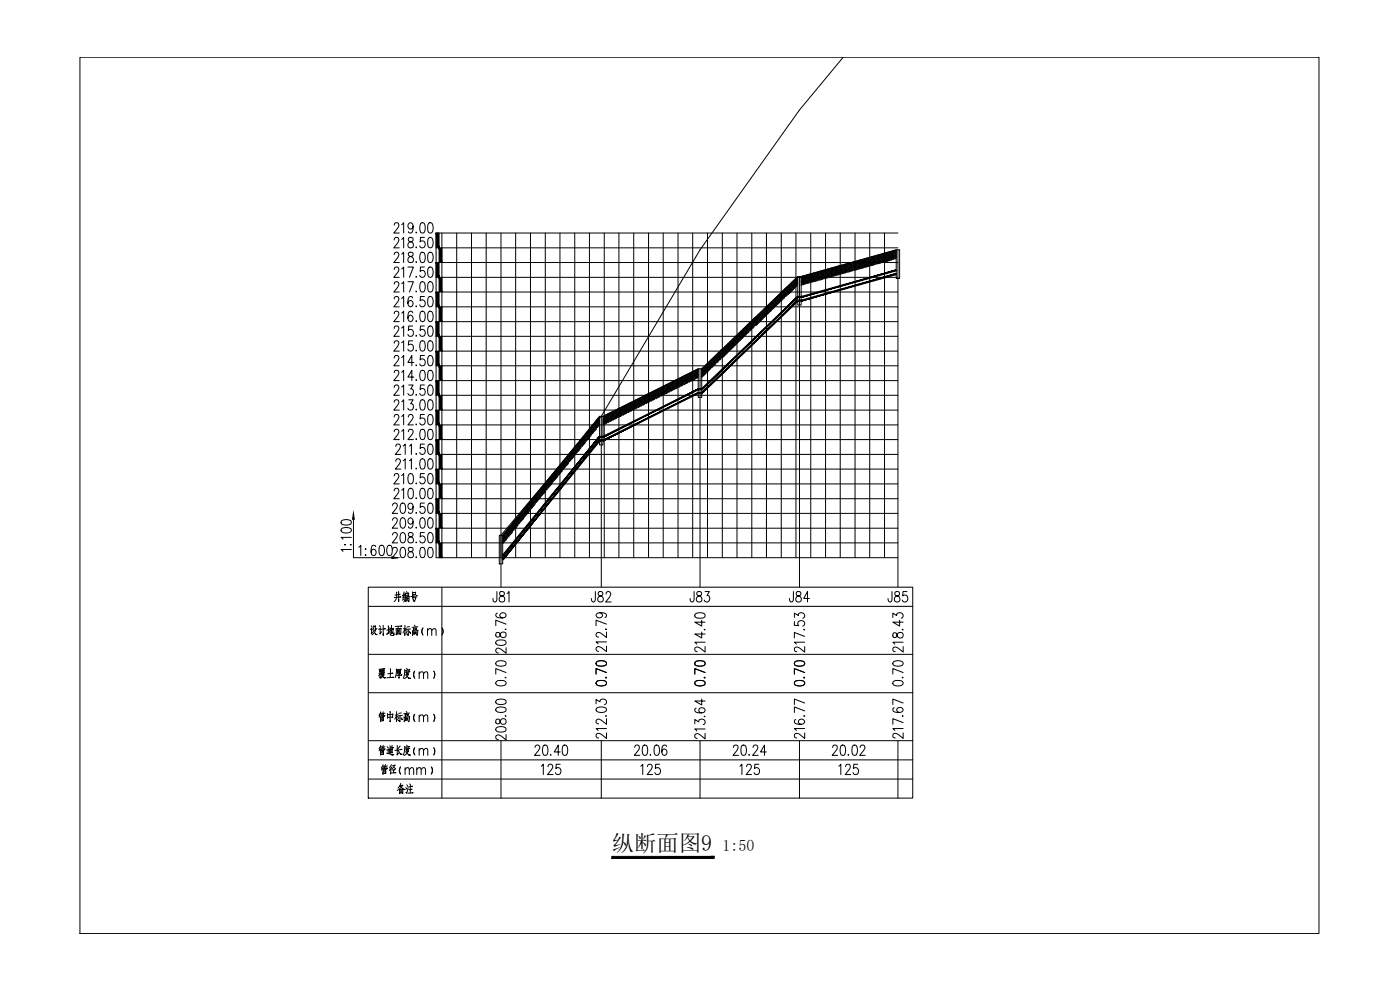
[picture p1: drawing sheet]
<svg xmlns="http://www.w3.org/2000/svg" width="420mm" height="297mm" viewBox="0 0 420 297" stroke-linecap="round" stroke-linejoin="round" font-family="sans-serif">
<defs><g id="words">
<text font-size="6.7" x="183.6" y="255.3">纵断面图9</text>
<text font-size="4.8" x="216.8" y="255.3">1:50</text>
</g></defs>
<g fill="none" stroke="#000" stroke-width=".3">
<path d="M253.1 17.2l-13.2 15.8-29.8 42-29.6 49.9M118.3 67.5l.2-.5a.85 .85 0 0 1 1.2 .3 .85 .85 0 0 1-.3 1.1l-1.2 1.5h1.6M118.3 72l.1-.5 .4-.3h.4l.5 .6-.3 1.1-1.2 1.5h1.6M118.3 76.4l.2-.6 .7-.1 .4 .3 .1 .6-1.5 2.2h1.6M120.6 67.4l.5-.6v3.1M120.6 71.8l.5-.6v3.2M120.6 76.3l.5-.6v3.1M122.7 71.4a.67 .67 0 0 0 .2 1 .99 .99 0 0 1 1.2 .9 .99 .99 0 0 1-1.1 1.1 1.03 1.03 0 0 1-.5-1.3 1.03 1.03 0 0 1 1.1-.7 .65 .65 0 0 0 .3-1l-.4-.2zM122.7 75.8a.69 .69 0 0 0 .2 1.1 .98 .98 0 0 1 1.2 1 .98 .98 0 0 1-1.4 .7l-.2-.1a1.1 1.1 0 0 1 1.1-1.6 .66 .66 0 0 0 .3-1.1l-.4-.1zM124 67.8l-.1 .5a.72 .72 0 0 1-.7 .4 .72 .72 0 0 1-.7-.4 .89 .89 0 0 1 .1-1.1 .89 .89 0 0 1 1-.2 2.52 2.52 0 0 1 0 2.8 .68 .68 0 0 1-1.1-.3M124.9 69.6l-.1 .2h.2M124.9 74.1v.3l.1-.2"/>
<path d="M124.9 78.5l-.1 .1h.2M126.3 67l.6-.2a1.82 1.82 0 0 1 .6 2.5l-.2 .5-.6 .1a1.82 1.82 0 0 1-.6-2.5zM126.3 75.8l.6-.1a1.82 1.82 0 0 1 .6 2.5l-.2 .4-.6 .2a1.82 1.82 0 0 1-.6-2.5zM127.4 71.2h-1.2l-.1 1.4a1.01 1.01 0 0 1 1.6 .5 1.01 1.01 0 0 1-1.1 1.3l-.6-.6M128.7 67l.6-.2a1.82 1.82 0 0 1 .6 2.5l-.3 .5-.6 .1a1.45 1.45 0 0 1-.7-1.8zM128.7 71.4l.6-.2a2.04 2.04 0 0 1 0 3.2h-.3a2.4 2.4 0 0 1-.3-3zM128.7 75.8l.6-.1a1.99 1.99 0 0 1 0 3.1h-.3a1.45 1.45 0 0 1-.7-1.8zM132.6 69.9v97.4M132.6 74.4h136.9M132.6 78.8h136.9M137.1 69.9v97.4M141.5 69.9v97.4"/>
<path d="M145.9 69.9v97.4M150.4 69.9v106.3M154.8 69.9v97.4M159.2 69.9v97.4M163.6 69.9v97.4M168 69.9v97.4M172.5 69.9v97.4M176.9 69.9v97.4M181.3 69.9v97.4M185.7 69.9v97.4M190.2 69.9v97.4M194.6 69.9v97.4"/>
<path d="M199 69.9v97.4M203.5 69.9v97.4M207.9 69.9v97.4M212.3 69.9v97.4M216.8 69.9v97.4M221.2 69.9v97.4M225.6 69.9v97.4M230 69.9v97.4M234.5 69.9v97.4M238.9 69.9v97.4M243.3 69.9v97.4M247.8 69.9v97.4"/>
<path d="M251 80l-.4 .4M251.2 79.9l.3 .3M251.5 79.8v.1M251.6 79.8l-.2 .2M251.8 79.7l.5 .5M251.9 79.9l-.5 .5M252.1 79.7l.2 .2M252.2 69.9v97.4M252.5 79.7l.6 .5M252.6 79.5l-.5 .5M252.7 79.9l-.6 .5M252.7 79.5l.4 .4"/>
<path d="M253 79.4l.1 .1M253.1 79.4l-.2 .3M253.3 79.7l.5 .5M253.3 79.4l.5 .5M253.4 79.5l-.5 .5M253.4 79.9l-.5 .5M253.6 79.3l.2 .2M253.7 79.2l-.1 .1M254 79.7l.6 .5M254 79.3l.6 .6M254.2 79.5l-.6 .5M254.2 79.9l-.6 .5"/>
<path d="M254.5 79l.1 .1M254.6 79.5l-.4-.4-.6 .6M254.7 78.9l-.3 .4M254.8 79.7l.5 .5M254.8 79.3l.5 .6M254.8 78.9l.5 .6M255 79.1l-.6 .6M255 79.5l-.6 .5M255 79.9l-.6 .5M255.1 78.9l.2 .2M255.3 78.8l-.1 .1M255.6 79.7l.5 .5"/>
<path d="M255.6 79.3l.5 .6M255.6 78.9l.5 .6M255.7 79.1l-.5 .6M255.7 79.5l-.5 .5M255.7 79.9l-.5 .5M255.9 78.9l.4-.4 .6 .6M256 78.6l.1 .1M256.1 79.1l-.4-.4-.5 .6M256.3 79.7l.6 .5M256.3 79.3l.6 .6M256.3 78.9l.6 .6M256.5 78.7l-.6 .6"/>
<path d="M256.5 79.1l-.6 .6M256.5 79.5l-.6 .5M256.5 79.9l-.6 .5M256.6 69.9v97.4M256.6 78.4l.3 .3M256.9 78.3l-.2 .2M257.1 79.7l.6 .5M257.1 79.3l.6 .6M257.1 78.9l.6 .6M257.1 78.5l.6 .6M257.2 78.3l.5 .4M257.3 78.3l-.6 .6"/>
<path d="M257.3 78.7l-.6 .6M257.3 79.1l-.6 .6M257.3 79.5l-.6 .5M257.3 79.9l-.6 .5M257.5 78.2l.2 .1M257.8 79.7l.6 .5M257.8 79.3l.6 .6M257.8 78.9l.6 .6M257.8 78.5l.6 .6M257.8 78.1l.6 .6M257.9 78l-.4 .5M258 78.3l-.5 .6"/>
<path d="M258 78.7l-.5 .6M258 79.1l-.5 .6M258 79.5l-.5 .5M258 79.9l-.5 .5M258.1 78l.3 .3M258.4 77.9v.1M258.4 77.9l-.2 .2M258.6 79.7l.6 .5M258.6 79.3l.6 .6M258.6 78.9l.6 .6M258.6 78.5l.6 .6M258.6 78.1l.6 .6"/>
<path d="M258.7 77.8l.5 .5M258.8 78l-.6 .5M258.8 78.3l-.6 .6M258.8 78.7l-.6 .6M258.8 79.1l-.6 .6M258.8 79.5l-.6 .5M258.8 79.9l-.6 .5M259 77.8l.2 .2M259.4 79.7l.5 .5M259.4 79.3l.6 .6M259.4 78.9l.6 .6M259.4 78.5l.6 .6"/>
<path d="M259.4 78.1l.6 .6M259.4 77.8l.6 .5M259.5 77.6l-.5 .5M259.6 78l-.6 .5M259.6 78.3l-.6 .6M259.6 78.7l-.6 .6M259.6 79.1l-.6 .6M259.6 79.5l-.6 .5M259.6 79.9l-.6 .5-.4-.4M259.6 77.6l.4 .4M259.9 77.5l.1 .1M260 77.5l-.3 .3"/>
<path d="M260.1 79.7l.4 .3M260.1 79.3l.6 .6M260.1 78.9l.6 .6M260.1 78.5l.6 .6M260.1 78.1l.6 .6M260.1 77.8l.6 .5M260.2 77.4l.5 .6M260.3 77.6l-.6 .5M260.3 78l-.6 .5M260.3 78.3l-.6 .6M260.3 78.7l-.6 .6M260.3 79.1l-.6 .6"/>
<path d="M260.3 79.5l-.6 .5M260.3 79.9l-.3 .2M260.5 77.3l.2 .3M260.9 79.7l.2 .1M260.9 79.3l.5 .4M260.9 78.9l.6 .6M260.9 78.5l.6 .6M260.9 78.1l.6 .6M260.9 77.8l.6 .5M260.9 77.4l.6 .6M261 69.9v97.4M261.1 77.2l-.6 .6"/>
<path d="M261.1 77.6l-.6 .5M261.1 78l-.6 .5M261.1 78.3l-.6 .6M261.1 78.7l-.6 .6M261.1 79.1l-.6 .6M261.1 79.5l-.5 .5M261.1 77.2l.4 .4M261.4 77.1l.1 .1M261.6 77l-.3 .4M261.6 79.3l.3 .3M261.6 78.9l.6 .6M261.6 78.5l.6 .6"/>
<path d="M261.6 78.1l.6 .6M261.6 77.8l.6 .5M261.6 77.4l.6 .6M261.7 77l.5 .6M261.9 77.2l-.6 .6M261.9 77.6l-.6 .5M261.9 78l-.6 .5M261.9 78.3l-.6 .6M261.9 78.7l-.6 .6M261.9 79.1l-.6 .6M261.9 79.5l-.3 .2M262.2 76.9l-.2 .1 .2 .2"/>
<path d="M262.4 79.3l.1 .1M262.4 78.9l.5 .4M262.4 78.5l.6 .6M262.4 78.1l.6 .6M262.4 77.8l.6 .5M262.4 77.4l.6 .6M262.4 77l.6 .6M262.6 76.8l.4 .4M262.6 76.8l-.6 .6M262.6 77.2l-.6 .6M262.6 77.6l-.6 .5M262.6 78l-.6 .5"/>
<path d="M262.6 78.3l-.6 .6M262.6 78.7l-.6 .6M262.6 79.1l-.4 .4M262.8 77l.4-.4 .6 .6M262.9 76.7l.1 .1M263.2 78.5l.6 .6 .3-.4M263.2 78.9l.3 .2M263.2 78.1l.6 .6M263.2 77.8l.6 .5M263.2 77.4l.6 .6M263.2 77l.6 .6M263.4 76.8l-.6 .6"/>
<path d="M263.4 77.2l-.6 .6M263.4 77.6l-.6 .5M263.4 78l-.6 .5M263.4 78.3l-.6 .6M263.4 78.7l-.6 .6M263.4 79.1l-.1 .1M263.5 76.5l.3 .3M263.8 76.4l-.2 .2M263.9 78.9l.2 .1M263.9 78.1l.6 .6M263.9 77.8l.6 .5M263.9 77.4l.6 .6"/>
<path d="M263.9 77l.6 .6M263.9 76.6l.6 .6M264.1 76.4l.4 .4M264.1 76.4l-.5 .6M264.1 76.8l-.5 .6M264.1 77.2l-.5 .6M264.1 77.6l-.5 .5M264.1 78l-.5 .5M264.1 78.3l-.5 .6M264.4 76.3l.1 .1M264.7 78.5l.3 .3M264.7 78.1l.5 .6"/>
<path d="M264.7 77.8l.6 .5M264.7 77.4l.6 .6M264.7 77l.6 .6M264.7 76.6l.6 .6M264.7 76.2l.6 .6M264.8 76.1l-.5 .5M264.9 76.4l-.6 .6M264.9 76.8l-.6 .6M264.9 77.2l-.6 .6M264.9 77.6l-.6 .5M264.9 78l-.6 .5M264.9 78.3l-.6 .6-.4-.4"/>
<path d="M264.9 78.7l-.1 .1M265 76.1l.3 .3M265.2 76l.1 .1M265.3 76l-.2 .2M265.5 69.9v97.4M265.5 78.5v.1M265.5 78.1l.3 .4M265.5 77.8l.6 .5M265.5 77.4l.6 .6M265.5 77l.6 .6M265.5 76.6l.6 .6M265.5 76.2l.6 .6"/>
<path d="M265.5 75.9l.6 .5M265.7 76.1l-.6 .5M265.7 76.4l-.6 .6M265.7 76.8l-.6 .6M265.7 77.2l-.6 .6M265.7 77.6l-.6 .5M265.7 78l-.6 .5M265.7 78.3l-.3 .3M265.9 75.8l.2 .3M266.2 78.1l.2 .2M266.2 77.8l.5 .5M266.2 77.4l.6 .6"/>
<path d="M266.2 77l.6 .6M266.2 76.6l.6 .6M266.2 76.2l.6 .6M266.2 75.8l.6 .6M266.4 76.1l-.6 .5M266.4 76.4l-.6 .6M266.4 76.8l-.6 .6M266.4 77.2l-.6 .6M266.4 77.6l-.6 .5M266.4 78l-.5 .5M266.7 75.6l.1 .1M266.8 76.1l-.4-.4-.6 .5"/>
<path d="M266.9 75.6l-.3 .2M267 78.1v.1M267 77.8l.3 .3M267 77.4l.6 .6M267 77l.6 .6M267 76.6l.6 .6M267 76.2l.6 .6M267 75.8l.6 .6M267 75.5l.6 .6M267.2 75.7l-.6 .5M267.2 76.1l-.6 .5M267.2 76.4l-.6 .6"/>
<path d="M267.2 76.8l-.6 .6M267.2 77.2l-.6 .6M267.2 77.6l-.6 .5M267.2 78l-.3 .2M267.4 75.4l.2 .3M267.4 75.4v.1M267.7 77.8l.2 .1M267.7 77.4l.5 .4M267.7 77l.6 .6M267.7 76.6l.6 .6M267.7 76.2l.6 .6M267.7 75.8l.6 .6"/>
<path d="M267.7 75.5l.6 .6M268 75.3l-.6 .5M268 75.7l-.6 .5M268 76.1l-.6 .5M268 76.4l-.6 .6M268 76.8l-.6 .6M268 77.2l-.6 .6M268 77.6l-.5 .4M268 75.3l.3 .4M268.1 75.5l.4-.4 .5 .4M268.3 75.2v.1M268.5 77.4l.3 .3"/>
<path d="M268.5 77l.5 .5M268.5 76.6l.5 .5M268.5 76.2l.5 .5M268.5 75.8l.5 .5M268.5 75.5l.5 .4M268.7 75.3l-.6 .5M268.7 75.7l-.6 .5M268.7 76.1l-.6 .5M268.7 76.4l-.6 .6M268.7 76.8l-.6 .6M268.7 77.2l-.6 .6M268.7 77.6l-.2 .2"/>
<path d="M268.8 75l.2 .1M269 75v8.6h1v-8.6h-1l-28.6 8M269 75l-.1 .1M269 75.4l-.1 .1M269 75.8h-.1M269 76.2h-.1M269 76.6h-.1M269 76.9l-.1 .1M269 77.3l-.1 .1M269.5 69.9h-138.6v97.4h138.6M269.5 75v101.2M118.3 80.8l.2-.6a.85 .85 0 0 1 1.2 .4 .85 .85 0 0 1-.3 1.1l-1.2 1.5h1.6"/>
<path d="M118.3 85.3l.1-.5 .4-.3h.4l.5 .6-.3 1.1-1.2 1.4h1.6M118.3 89.7l.2-.6a.85 .85 0 0 1 1.2 .3 .85 .85 0 0 1-.3 1.2l-1.2 1.5h1.6M118.3 94.1l.1-.4 .4-.3h.4l.5 .6-.3 1-1.2 1.5h1.6M118.3 98.5l.2-.6a.85 .85 0 0 1 1.2 .4 .85 .85 0 0 1-.3 1.1l-1.2 1.5h1.6M120.6 80.7l.5-.6v3.1M120.6 85.1l.5-.6v3.1M120.6 89.6l.5-.6v3.1M120.6 94l.5-.6v3.1M120.6 98.4l.5-.6v3.1M122.4 80.1h1.7l-1.2 3.1M122.4 84.5h1.7l-1.2 3.1M123.9 89.4a.68 .68 0 0 0-1.1-.3 2.06 2.06 0 0 0 .3 3 .91 .91 0 0 0 .9-1.1 .91 .91 0 0 0-1.2-.7l-.4 .7"/>
<path d="M123.9 93.8l-.2-.3-.6-.1a1.85 1.85 0 0 0 .2 3.1 .92 .92 0 0 0 .7-1.1 .92 .92 0 0 0-1.2-.7l-.4 .7M123.9 97.8h-1.2l-.2 1.3a.95 .95 0 0 1 1.3 .1 .95 .95 0 0 1 0 1.3 .95 .95 0 0 1-1.3 .1l-.1-.3M124.9 82.9v.3l.1-.2M124.9 87.3l-.1 .2h.2M124.9 91.8v.3l.1-.2M124.9 96.2v.3l.1-.2M126.3 84.7l.6-.2a1.82 1.82 0 0 1 .6 2.5l-.2 .5-.6 .1a1.82 1.82 0 0 1-.6-2.5zM126.3 93.5l.6-.1a1.84 1.84 0 0 1 .6 2.5l-.2 .4-.6 .2a1.84 1.84 0 0 1-.6-2.5zM127.4 80.1h-1.2l-.1 1.3a.95 .95 0 0 1 1.3 .1 .95 .95 0 0 1 0 1.3 .95 .95 0 0 1-1.3 .1l-.1-.3M127.4 89h-1.2l-.1 1.3a.95 .95 0 0 1 1.3 .1 .95 .95 0 0 1 0 1.3 .95 .95 0 0 1-1.3 .1l-.1-.3M127.4 97.8h-1.2l-.1 1.3a.95 .95 0 0 1 1.3 .1 .95 .95 0 0 1 0 1.3 .95 .95 0 0 1-1.3 .1l-.1-.3M128.7 80.2l.6-.1a1.82 1.82 0 0 1 .6 2.5l-.3 .4-.6 .2a2.4 2.4 0 0 1-.3-3z"/>
<path d="M128.7 84.7l.6-.2a2 2 0 0 1 0 3.1h-.3a1.43 1.43 0 0 1-.7-1.7zM128.7 89.1l.6-.1a1.82 1.82 0 0 1 .6 2.5l-.3 .4-.6 .2a2.38 2.38 0 0 1-.3-3zM128.7 93.5l.6-.1a2.04 2.04 0 0 1 0 3.1h-.3a2.4 2.4 0 0 1-.3-3zM128.7 97.9l.6-.1a1.82 1.82 0 0 1 .6 2.5l-.3 .5-.6 .1a1.45 1.45 0 0 1-.7-1.8zM132.6 83.2h136.9M132.6 87.6h136.9M132.6 92.1h136.9M132.6 96.5h136.9M221.7 100l.1 .1M222 99.9l.5 .6M222.1 99.6l.4 .5M222.2 99.7l-.6 .6"/>
<path d="M222.3 99.4l.2 .3M222.4 99.3h.1M222.7 99.9l.6 .6M222.7 99.5l.6 .6M222.7 99.1l.6 .6M222.8 98.9l.5 .4M222.9 98.9l-.5 .6M222.9 99.3l-.5 .6M222.9 99.7l-.5 .6M223 98.7l.3 .2M223.3 98.5h.1M223.5 99.9l.5 .5"/>
<path d="M223.5 99.5l.6 .6M223.5 99.1l.6 .6M223.5 98.7l.6 .6M223.5 98.4l.6 .5M223.7 98.5l-.6 .6M223.7 98.9l-.6 .6M223.7 99.3l-.6 .6M223.7 99.7l-.6 .6M223.8 97.9l.3 .3M224 97.7l.1 .1M224.1 98.5l-.4-.3-.6 .5M224.3 99.9l.1 .1"/>
<path d="M224.3 99.5l.3 .4M224.3 99.1l.5 .6M224.3 98.7l.5 .6M224.3 98.4l.5 .5M224.3 98l.5 .5M224.3 97.6l.5 .6M224.4 97.8l-.5 .6M224.4 98.2l-.5 .5M224.4 98.5l-.5 .6M224.4 98.9l-.5 .6M224.4 99.3l-.5 .6M224.4 99.7l-.5 .6"/>
<path d="M224.6 97.2l.2 .2M224.8 97h.1M224.8 97.8l-.4-.4-.5 .6M225 99.1l.2 .2M225 98.7l.4 .4M225 98.4l.6 .5M225 98l.6 .5M225 97.6l.6 .6M225 97.2l.6 .6M225 96.8l.6 .6M225.2 97l-.6 .6M225.2 97.4l-.6 .6"/>
<path d="M225.2 97.8l-.6 .6M225.2 98.2l-.6 .5M225.2 98.5l-.6 .6M225.2 98.9l-.6 .6M225.4 96.4l.2 .2M225.6 97l-.4-.4-.6 .6M225.8 98.4l.2 .1M225.8 98l.3 .4M225.8 97.6l.5 .6M225.8 97.2l.5 .6M225.8 96.8l.5 .6M225.8 96.5l.5 .5"/>
<path d="M225.8 96.1l.5 .5M226 96.3l-.6 .5M226 96.6l-.6 .6M226 97l-.6 .6M226 97.4l-.6 .6M226 97.8l-.6 .6M226 98.2l-.6 .5M226.3 96.3l-.3-.4-.6 .6M226.4 95.4l-.2 .3 .1 .2M226.6 97.6l.1 .2M226.6 96.8l.5 .6M226.6 96.5l.5 .5"/>
<path d="M226.6 96.1l.5 .5M226.6 95.7l.5 .6M226.6 95.3l.5 .6M226.7 95.5l-.5 .6M226.7 95.9l-.5 .6M226.7 96.3l-.5 .5M226.7 96.6l-.5 .6M226.7 97l-.5 .6M226.7 97.4l-.5 .6M226.7 95.1l.4 .4M226.9 94.9l.2 .2M227.3 96.8l.2 .3"/>
<path d="M227.3 96.1l.6 .5M227.3 95.7l.6 .6M227.3 95.3l.6 .6M227.3 94.9l.6 .6M227.3 94.6l.6 .5M227.5 94.7l-.6 .6M227.5 95.1l-.6 .6M227.5 95.5l-.6 .6M227.5 95.9l-.6 .6M227.5 96.3l-.6 .5M227.5 96.6l-.6 .6M227.5 97l-.6 .6-.3-.4"/>
<path d="M227.5 94.4l.4 .3M227.7 94.2l.2 .1M228.1 96.1l.2 .2M228.1 95.7l.4 .4M228.1 95.3l.5 .6M228.1 94.9l.5 .6M228.1 94.6l.5 .5M228.1 94.2l.5 .5M228.1 93.8l.5 .5M228.2 94l-.5 .6M228.2 94.3l-.5 .6M228.2 94.7l-.5 .6"/>
<path d="M228.2 95.1l-.5 .6M228.2 95.5l-.5 .6M228.2 95.9l-.5 .6M228.2 96.3l-.5 .5-.4-.3M228.3 93.6l.3 .4M228.5 93.5l.1 .1M228.8 95.7h.1M228.8 95.3l.3 .2M228.8 94.9l.5 .5M228.8 94.6l.6 .5M228.8 94.2l.6 .5M228.8 93.8l.6 .5"/>
<path d="M228.8 93.4l.6 .6M228.9 93.1l.5 .5M229 93.2l-.5 .6M229 93.6l-.5 .6M229 94l-.5 .6M229 94.3l-.5 .6M229 94.7l-.5 .6M229 95.1l-.5 .6M229 95.5l-.5 .6M229.1 92.9l.3 .3M229.3 92.7l.1 .1M229.6 94.9v.1"/>
<path d="M229.6 94.6l.3 .2M229.6 94.2l.4 .4M229.6 93.8l.6 .5M229.6 93.4l.6 .6M229.6 93l.6 .6M229.6 92.7l.6 .5M229.6 92.3l.6 .5M229.8 92.4l-.6 .6M229.8 92.8l-.6 .6M229.8 93.2l-.6 .6M229.8 93.6l-.6 .6M229.8 94l-.6 .6"/>
<path d="M229.8 94.3l-.6 .6M229.8 94.7l-.6 .6M229.9 92.1l.3 .3M230.1 91.9l.1 .2M230.4 94.2h.1M230.4 93.8l.2 .3M230.4 93.4l.4 .5M230.4 93l.5 .6M230.4 92.7l.5 .5M230.4 92.3l.5 .5M230.4 91.9l.5 .5M230.4 91.6l.5 .5"/>
<path d="M230.5 91.7l-.5 .6M230.5 92.1l-.5 .6M230.5 92.4l-.5 .6M230.5 92.8l-.5 .6M230.5 93.2l-.5 .6M230.5 93.6l-.5 .6M230.5 94l-.5 .6M230.6 91.4l.3 .3M230.8 91.2l.1 .1M231.1 93.4l.1 .1M231.1 93l.3 .3M231.1 92.7l.5 .4"/>
<path d="M231.1 92.3l.6 .5M231.1 91.9l.6 .5M231.1 91.5l.6 .6M231.1 91.1l.6 .6M231.2 90.8l.5 .5M231.3 90.9l-.6 .6M231.3 91.3l-.6 .6M231.3 91.7l-.6 .6M231.3 92.1l-.6 .6M231.3 92.4l-.6 .6M231.3 92.8l-.6 .6M231.3 93.2l-.6 .6"/>
<path d="M231.4 90.6l.3 .3M231.6 90.5h.1M231.9 92.7h.1M231.9 92.3l.3 .3M231.9 91.9l.5 .5M231.9 91.5l.5 .6M231.9 91.1l.5 .6M231.9 90.7l.5 .6M231.9 90.4l.5 .5M232 90.1l.4 .4M232.1 90.2l-.6 .5M232.1 90.5l-.6 .6"/>
<path d="M232.1 90.9l-.6 .6M232.1 91.3l-.6 .6M232.1 91.7l-.6 .6M232.1 92.1l-.6 .6M232.1 92.4l-.6 .6M232.2 89.9l.2 .3M232.4 89.7v.1M232.6 91.9l.2 .1M232.6 91.5l.3 .3M232.6 91.1l.6 .5M232.6 90.7l.6 .6M232.6 90.4l.6 .5"/>
<path d="M232.6 90l.6 .5M232.6 89.6l.6 .6M232.8 89.8l-.5 .6M232.8 90.2l-.5 .5M232.8 90.5l-.5 .6M232.8 90.9l-.5 .6M232.8 91.3l-.5 .6M232.8 91.7l-.5 .6M233 89.1l.2 .3M233.2 89h.1M233.2 89.8l-.4-.4-.5 .6M233.4 91.1l.1 .2"/>
<path d="M233.4 90.7l.4 .3M233.4 90.4l.5 .5M233.4 90l.6 .5M233.4 89.6l.6 .6M233.4 89.2l.6 .6M233.4 88.8l.6 .6M233.5 88.6l.5 .4M233.6 88.6l-.6 .6M233.6 89l-.6 .6M233.6 89.4l-.6 .6M233.6 89.8l-.6 .6M233.6 90.2l-.6 .5"/>
<path d="M233.6 90.5l-.6 .6M233.6 90.9l-.6 .6M233.8 88.4l.2 .2M234 88.2v.1M234.2 90.4l.1 .1M234.2 90l.3 .3M234.2 89.6l.5 .5M234.2 89.2l.6 .6M234.2 88.8l.6 .6M234.2 88.5l.6 .5M234.2 88.1l.6 .5M234.3 87.8l.5 .5"/>
<path d="M234.4 87.9l-.6 .6M234.4 88.3l-.6 .5M234.4 88.6l-.6 .6M234.4 89l-.6 .6M234.4 89.4l-.6 .6M234.4 89.8l-.6 .6M234.4 90.2l-.6 .5M234.5 87.7l.3 .2M234.7 87.4l.1 .1M234.9 89.6l.2 .1M234.9 89.2l.4 .4M234.9 88.8l.6 .6"/>
<path d="M234.9 88.5l.6 .5M234.9 88.1l.6 .5M234.9 87.7l.6 .6M234.9 87.3l.6 .6M235.1 87.5l-.5 .6M235.1 87.9l-.5 .6M235.1 88.3l-.5 .5M235.1 88.6l-.5 .6M235.1 89l-.5 .6M235.1 89.4l-.5 .6M235.5 86.7h.1M235.5 87.5l-.4-.4-.5 .6"/>
<path d="M235.7 88.8l.2 .2M235.7 88.5l.4 .3M235.7 88.1l.6 .5M235.7 87.7l.6 .6M235.7 87.3l.6 .6M235.7 86.9l.6 .6M235.7 86.5l.6 .6M235.9 86.7l-.6 .6M235.9 87.1l-.6 .6M235.9 87.5l-.6 .6M235.9 87.9l-.6 .6M235.9 88.3l-.6 .5"/>
<path d="M235.9 88.6l-.6 .6M236.2 86.1l.1 .2M236.3 86.7l-.4-.4-.6 .6 .2 .2M236.5 88.1v.2M236.5 87.3l.6 .6M236.5 86.9l.6 .6M236.5 86.5l.6 .6M236.5 86.1l.6 .6M236.5 85.8l.6 .5M236.7 86.3l-.6 .6M236.7 86.7l-.6 .6M236.7 86l-.6 .5"/>
<path d="M236.7 87.1l-.6 .6M236.7 87.5l-.6 .6M236.7 87.9l-.6 .6M236.7 85.6l.4 .4M236.8 85.4l.3 .2M237.2 87.3l.2 .2-.6 .6-.3-.4M237.2 86.9l.4 .4M237.2 86.5l.6 .6M237.2 86.1l.6 .6M237.2 85.8l.6 .5M237.2 85.4l.6 .6M237.3 85l.5 .6"/>
<path d="M237.4 85.6l-.6 .5M237.4 86l-.6 .5M237.4 86.3l-.6 .6M237.4 86.7l-.6 .6M237.4 85.2l-.6 .6M237.4 87.1l-.6 .6M237.4 84.8l.4 .4M237.6 84.7l.2 .1M238 86.5l.2 .2-.6 .6M238 86.9h.1M238 86.1l.4 .5M238 85.8l.6 .5"/>
<path d="M238 85.4l.6 .6M238 85l.6 .6M238 84.6l.6 .6M238 84.3l.6 .5M238.2 85.2l-.6 .6M238.2 84.8l-.6 .6M238.2 85.6l-.6 .5M238.2 86l-.6 .5M238.2 84.4l-.6 .6M238.2 86.3l-.6 .6M238.2 84.1l.4 .3M238.4 83.9l.2 .2"/>
<path d="M238.7 85.8l.3 .2-.6 .5M238.7 86.1l.1 .1M238.7 85.4l.5 .4M238.7 85l.6 .6M238.7 84.6l.6 .6M238.7 84.2l.6 .6M238.7 83.8l.6 .6M238.8 83.6l.5 .5M239 84.4l-.6 .6M239 85.2l-.6 .6M239 84.8l-.6 .6M239 83.7l-.6 .5"/>
<path d="M239 85.6l-.6 .5M239 84.1l-.6 .5M239 83.3l.3 .4M239.2 83.2l.1 .1M239.4 83v8.6h1v-8.6M239.4 83.2l-.3 .3M239.4 83.6l-.3 .2M239.4 84l-.3 .2M239.4 84.4l-.3 .2M239.4 84.7l-.3 .3M239.4 85.1l-.3 .3M239.4 85.5l-.3 .3"/>
<path d="M239.9 83v93.2M240.4 83h-1l-28.8 27.6M240.4 83.3h.1M240.4 83.7h.1M240.4 84.1h.1M240.4 84.4h.1M240.4 84.8h.1M240.4 85.2h.1M240.4 85.6h.1M240.4 85.2l.4 .3M240.4 84.8l.5 .4M240.4 84.4l.5 .4"/>
<path d="M240.4 84l.5 .4M240.4 83.6l.5 .5M240.4 83.3l.5 .4M240.5 82.9l.4 .4M240.8 82.8l.1 .1M240.9 82.8l-.2 .3M241 85.4h.1M241 85l.4 .3M241 84.6l.6 .6M241 84.2l.6 .6M241 83.8l.6 .6M241 83.5l.6 .6"/>
<path d="M241 83.1l.6 .6M241.1 82.7l.5 .6M241.2 82.9l-.5 .6M241.2 83.3l-.5 .5M241.2 83.7l-.5 .5M241.2 84.1l-.5 .5M241.2 84.4l-.5 .6M241.2 84.8l-.5 .6M241.2 85.2l-.2 .3M241.4 82.7l.2 .2M241.5 82.7h-.1M241.8 85l.2 .2"/>
<path d="M241.8 84.6l.5 .5M241.8 84.2l.6 .6M241.8 83.8l.6 .6M241.8 83.5l.6 .6M241.8 83.1l.6 .6M241.8 82.7l.6 .6M242 82.5l-.6 .6M242 82.9l-.6 .6M242 83.3l-.6 .5M242 83.7l-.6 .5M242 84.1l-.6 .5M242 84.4l-.6 .6"/>
<path d="M242 84.8l-.5 .5M242 82.5l.4 .4M242.2 82.7l.4-.3 .5 .5M242.3 82.4l.1 .1M242.6 84.6l.3 .3M242.6 84.2l.5 .6M242.6 83.8l.5 .6M242.6 83.5l.5 .6M242.6 83.1l.5 .6M242.6 82.7l.5 .6M242.8 82.5l-.6 .6M242.8 82.9l-.6 .6"/>
<path d="M242.8 83.3l-.6 .5M242.8 83.7l-.6 .5M242.8 84.1l-.6 .5M242.8 84.4l-.6 .6M242.8 84.8l-.2 .2M242.9 82.3l.2 .2M243.1 82.2l-.2 .1M243.3 84.6l.1 .1M243.3 84.2l.5 .5M243.3 83.8l.6 .6M243.3 83.5l.6 .6M243.3 83.1l.6 .6"/>
<path d="M243.3 82.7l.6 .6M243.3 82.3l.6 .6M243.5 82.1l.4 .4M243.5 82.2l-.6 .5M243.5 82.5l-.6 .6M243.5 82.9l-.6 .6M243.5 83.3l-.6 .5M243.5 83.7l-.6 .5M243.5 84.1l-.6 .5M243.5 84.4l-.4 .5M243.8 82l.1 .2M244.1 84.2l.3 .3"/>
<path d="M244.1 83.8l.6 .6M244.1 83.5l.6 .6M244.1 83.1l.6 .6M244.1 82.7l.6 .6M244.1 82.3l.6 .6M244.1 81.9l.6 .6M244.2 81.9l-.5 .4M244.3 82.2l-.6 .5M244.3 82.5l-.6 .6M244.3 82.9l-.6 .6M244.3 83.3l-.6 .5M244.3 83.7l-.6 .5"/>
<path d="M244.3 84.1l-.6 .5M244.3 84.4l-.1 .2M244.4 81.9l.3 .3M244.7 81.8l-.2 .1M244.8 84.2l.2 .2M244.8 83.5l.6 .6M244.8 83.1l.6 .6M244.8 82.7l.6 .6M244.8 82.3l.6 .6M244.8 81.9l.6 .6M245 81.7l.4 .5M245.1 81.8l-.6 .5"/>
<path d="M245.1 82.2l-.6 .5M245.1 82.5l-.6 .6M245.1 82.9l-.6 .6M245.1 83.3l-.6 .5M245.1 83.7l-.6 .5M245.1 84.1l-.4 .3M245.3 81.6l.1 .2M245.6 83.8l.3 .3M245.6 83.5l.6 .5M245.6 83.1l.6 .6M245.6 82.7l.6 .6M245.6 82.3l.6 .6"/>
<path d="M245.6 81.9l.6 .6M245.6 81.6l.6 .6M245.7 81.5l-.4 .4M245.8 81.8l-.5 .5M245.8 82.2l-.5 .5M245.8 82.5l-.5 .6M245.8 82.9l-.5 .6M245.8 83.3l-.5 .5M245.8 83.7l-.5 .5-.5-.4M245.8 84.1h.1M245.9 81.4l.3 .4M246.2 81.4h.1"/>
<path d="M246.3 81.3l-.3 .3M246.4 83.8l.1 .1M246.4 83.5l.3 .3M246.4 83.1l.6 .6M246.4 82.7l.6 .6M246.4 82.3l.6 .6M246.4 81.9l.6 .6M246.4 81.6l.6 .6M246.5 81.3l.5 .5M246.6 81.4l-.6 .5M246.6 81.8l-.6 .5M246.6 82.2l-.6 .5"/>
<path d="M246.6 82.5l-.6 .6M246.6 82.9l-.6 .6M246.6 83.3l-.6 .5M246.6 83.7l-.3 .3M246.7 81.2l.3 .2M247.2 83.5l.1 .2M247.2 83.1l.4 .5M247.2 82.7l.5 .6M247.2 82.3l.5 .6M247.2 81.9l.5 .6M247.2 81.6l.5 .6M247.2 81.2l.5 .6"/>
<path d="M247.3 81.4l-.5 .5M247.3 81.8l-.5 .5M247.3 82.2l-.5 .5M247.3 82.5l-.5 .6M247.3 82.9l-.5 .6M247.3 83.3l-.5 .5M247.6 80.9l.1 .1M247.7 81.4l-.4-.4-.5 .6M247.8 80.9l-.2 .3M247.9 83.5h.1M247.9 83.1l.3 .3M247.9 82.7l.6 .6"/>
<path d="M247.9 82.3l.6 .6M247.9 81.9l.6 .6M247.9 81.6l.6 .6M247.9 81.2l.6 .6M247.9 80.8l.6 .6M248.1 81l-.5 .6M248.1 81.4l-.5 .5M248.1 81.8l-.5 .5M248.1 82.2l-.5 .5M248.1 82.5l-.5 .6M248.1 82.9l-.5 .6M248.1 83.3l-.2 .2"/>
<path d="M248.3 80.8l.2 .2M248.4 80.7l-.1 .1M248.7 83.1l.1 .2M248.7 82.7l.4 .5M248.7 82.3l.5 .6M248.7 81.9l.5 .6M248.7 81.6l.5 .6M248.7 81.2l.5 .6M248.7 80.8l.5 .6M248.9 80.6l-.6 .6M248.9 81l-.6 .6M248.9 81.4l-.6 .5"/>
<path d="M248.9 81.8l-.6 .5M248.9 82.2l-.6 .5M248.9 82.5l-.6 .6M248.9 82.9l-.5 .5M248.9 80.6l.3 .4M249.1 80.8l.4-.4 .5 .6M249.2 80.5v.1M249.5 82.3l.5 .6 .4-.4M249.5 82.7l.2 .3M249.5 81.9l.5 .6M249.5 81.6l.5 .6M249.5 81.2l.5 .6"/>
<path d="M249.5 80.8l.5 .6M249.6 80.6l-.5 .6M249.6 81l-.5 .6M249.6 81.4l-.5 .5M249.6 81.8l-.5 .5M249.6 82.2l-.5 .5M249.6 82.5l-.5 .6M249.6 82.9l-.1 .2M249.8 80.3l.2 .3M250 80.3l-.2 .1M250.2 82.7l.1 .1M250.2 82.3l.4 .4"/>
<path d="M250.2 81.9l.6 .6M250.2 81.6l.6 .6M250.2 81.2l.6 .6M250.2 80.8l.6 .6M250.2 80.4l.6 .6M250.3 80.2l.5 .4M250.4 80.2l-.6 .6M250.4 80.6l-.6 .6M250.4 81l-.6 .6M250.4 81.4l-.6 .5M250.4 81.8l-.6 .5M250.4 82.2l-.6 .5"/>
<path d="M250.6 80.1l.2 .1M251 82.3l.2 .3M251 81.9l.5 .6M251 81.6l.5 .6M251 81.2l.5 .6M251 80.8l.5 .6M251 80.4l.5 .6M251 80l.5 .6M251.1 80.2l-.5 .6M251.1 80.6l-.5 .6M251.1 81l-.5 .6M251.1 81.4l-.5 .5"/>
<path d="M251.1 81.8l-.5 .5M251.1 82.2l-.5 .5M251.1 82.5v.1M251.7 82.3l.1 .1M251.7 81.6l.6 .6M251.7 81.2l.6 .6M251.7 80.8l.6 .6M251.7 80.4l.6 .6M251.7 80l.6 .6M251.9 80.2l-.5 .6M251.9 80.6l-.5 .6M251.9 81l-.5 .6"/>
<path d="M251.9 81.4l-.5 .5M251.9 81.8l-.5 .5M251.9 82.2l-.3 .3M252.5 81.9l.1 .3M252.5 81.6l.5 .5M252.5 81.2l.6 .6M252.5 80.8l.6 .6M252.5 80.4l.6 .6M252.5 80l.6 .6M252.7 80.2l-.6 .6M252.7 80.6l-.6 .6M252.7 81l-.6 .6"/>
<path d="M252.7 81.4l-.6 .5M252.7 81.8l-.6 .5-.4-.4M253.3 81.9v.1M253.3 81.6l.3 .3M253.3 81.2l.5 .6M253.3 80.8l.5 .6M253.3 80.4l.5 .6M253.3 80l.5 .6M253.4 80.2l-.5 .6M253.4 80.6l-.5 .6M253.4 81l-.5 .6M253.4 81.4l-.5 .5"/>
<path d="M253.4 81.8l-.2 .2M254 81.6l.2 .2M254 81.2l.5 .5M254 80.8l.6 .6M254 80.4l.6 .6M254 80l.6 .6M254.2 80.2l-.6 .6M254.2 80.6l-.6 .6M254.2 81l-.6 .6M254.2 81.4l-.5 .5M254.8 80.8l.5 .6 .4-.4M254.8 81.6h.1"/>
<path d="M254.8 81.2l.3 .3M254.8 80.4l.5 .6M254.8 80l.5 .6M255 80.2l-.6 .6M255 80.6l-.6 .6M255 81l-.6 .6M255 81.4l-.3 .2M255.6 81.2l.1 .2M255.6 80.8l.4 .5M255.6 80.4l.5 .6M255.6 80l.5 .6M255.7 80.2l-.5 .6"/>
<path d="M255.7 80.6l-.5 .6M256.3 80.4l.6 .6 .4-.4M256.3 80.8l.3 .3M256.3 80l.6 .6M256.5 80.2l-.6 .6M256.5 80.6l-.6 .6M256.5 81l-.1 .1M257.1 80.8l.1 .1M257.1 80.4l.4 .4M257.1 80l.6 .6M257.3 80.2l-.6 .6M257.8 80.4l.3 .3"/>
<path d="M257.8 80l.6 .6M258 80.2l-.5 .6M258 80.6l-.1 .1M258.6 80.4l.1 .1M258.8 80.2l-.3 .3M259.4 80l.1 .2M260.1 80l.1 .1M118.3 103l.1-.5 .4-.2 .7 .1 .2 .4-.3 1.1-1.2 1.5h1.6M118.3 107.4l.1-.4 .4-.3h.4l.5 .6-.3 1-1.2 1.5h1.6M118.3 111.8l.2-.6a.85 .85 0 0 1 1.2 .4 .85 .85 0 0 1-.3 1.1l-1.2 1.5h1.6M118.3 116.3l.1-.5 .4-.3h.4l.5 .6-.3 1.1-1.2 1.4h1.6M120.6 102.8l.5-.5v3.1"/>
<path d="M120.6 107.3l.5-.6v3.1M120.6 111.7l.5-.6v3.1M120.6 116.1l.5-.6v3.1M122.7 115.5h1.3l-.7 1.2a.93 .93 0 0 1 .7 1.4 .93 .93 0 0 1-1.6 0M122.7 120h1.3l-.7 1.1a.92 .92 0 0 1 .7 1.5 .92 .92 0 0 1-1.6-.1M123.9 102.3h-1.2l-.2 1.3a1.02 1.02 0 0 1 1.7 .5 1.02 1.02 0 0 1-1.2 1.3l-.6-.6M124.2 108.7h-1.8l1.2-2v3.1M124.2 113.1h-1.8l1.2-2v3.1M124.9 100.6l-.1 .2h.2M124.9 105.1v.3l.1-.2M124.9 109.5l-.1 .1h.2M124.9 113.9v.3l.1-.2"/>
<path d="M124.9 118.3l-.1 .2h.2M126.3 102.4l.6-.1a1.43 1.43 0 0 1 .7 1.7l-.3 1.2-.6 .2a1.84 1.84 0 0 1-.6-2.6zM126.3 111.2l.6-.1a1.82 1.82 0 0 1 .6 2.5l-.2 .4-.6 .2a1.82 1.82 0 0 1-.6-2.5zM127.4 106.7h-1.2l-.1 1.3a.95 .95 0 0 1 1.3 .1 .95 .95 0 0 1 0 1.3 .95 .95 0 0 1-1.3 .1l-.1-.3M127.4 115.5h-1.2l-.1 1.4a.99 .99 0 0 1 1.6 .5 .99 .99 0 0 1-1.1 1.2l-.4-.1-.2-.4M128.7 102.4l.6-.1a1.43 1.43 0 0 1 .7 1.7l-.4 1.2-.6 .2a2.4 2.4 0 0 1-.3-3zM128.7 106.8l.6-.1a1.99 1.99 0 0 1 0 3.1h-.3a1.45 1.45 0 0 1-.7-1.8zM128.7 111.2l.6-.1a1.82 1.82 0 0 1 .6 2.5l-.3 .4-.6 .2a2.38 2.38 0 0 1-.3-3zM128.7 115.7l.6-.2a2 2 0 0 1 0 3.1h-.3a1.37 1.37 0 0 1-.7-1.7zM132.6 100.9h136.9M132.6 105.4h136.9M132.6 109.8h136.9"/>
<path d="M132.6 114.2h136.9M132.6 118.6h136.9M190.9 120l.3 .3M191.1 119.8l.1 .1M191.4 119.7l.6 .6M191.5 119.7l-.5 .4M191.6 119.9l-.6 .6M191.7 119.6l.3 .3M191.9 119.5h.1M192.2 119.7l.6 .6M192.2 119.4l.6 .5M192.3 119.3l-.5 .4"/>
<path d="M192.4 119.5l-.6 .6M192.4 119.9l-.6 .6M192.4 119.2l.4 .3M192.7 119.1l.1 .1M192.9 119.7l.6 .6M192.9 119.4l.6 .5M192.9 119l.6 .5M193 118.9l-.4 .5M193.2 119.2l-.6 .5M193.2 119.5l-.6 .6M193.2 119.9l-.6 .6M193.2 118.8l.3 .4"/>
<path d="M193.4 118.7l.1 .1M193.7 119.7l.6 .6M193.7 119.4l.6 .5M193.7 119l.6 .5M193.7 118.6l.6 .6M193.8 118.5l-.5 .5M193.9 118.8l-.6 .6M193.9 119.2l-.6 .5M193.9 119.5l-.6 .6M193.9 119.9l-.6 .6M194 118.4l.3 .4M194.2 118.3l.1 .1"/>
<path d="M194.5 119.7l.6 .6M194.5 119.4l.6 .5M194.5 119l.6 .5M194.5 118.6l.6 .6M194.5 118.2l.6 .6M194.5 118.1l-.4 .5M194.7 118.4l-.6 .6M194.7 118.8l-.6 .6M194.7 119.2l-.6 .5M194.7 119.5l-.6 .6M194.7 119.9l-.6 .6M194.7 118.1l.4 .3"/>
<path d="M195 117.9l.1 .1M195.2 119.7l.5 .5M195.2 119.4l.6 .5M195.2 119l.6 .5M195.2 118.6l.6 .6M195.2 118.2l.6 .6M195.2 117.8l.6 .6M195.3 117.8l-.5 .4M195.4 118l-.6 .6M195.4 118.4l-.6 .6M195.4 118.8l-.6 .6M195.4 119.2l-.6 .5"/>
<path d="M195.4 119.5l-.6 .6M195.4 119.9l-.6 .6M195.5 117.7l.3 .3M195.7 117.5l.1 .1M196 119.7l.2 .3M196 119.4l.5 .4M196 119l.6 .5M196 118.6l.6 .6M196 118.2l.6 .6M196 117.8l.6 .6M196 117.5l.6 .5M196.1 117.4l-.5 .4"/>
<path d="M196.2 117.6l-.6 .6M196.2 118l-.6 .6M196.2 118.4l-.6 .6M196.2 118.8l-.6 .6M196.2 119.2l-.6 .5M196.2 119.5l-.6 .6M196.2 119.9l-.1 .1M196.2 117.3l.4 .3M196.5 117.2h.1M196.8 119.4l.2 .2M196.8 119l.5 .5M196.8 118.6l.5 .6"/>
<path d="M196.8 118.2l.5 .6M196.8 117.8l.5 .6M196.8 117.5l.5 .5M196.8 117.1l.5 .5M196.8 117l-.4 .5M197 117.2l-.6 .6M197 117.6l-.6 .6M197 118l-.6 .6M197 118.4l-.6 .6M197 118.8l-.6 .6M197 119.2l-.6 .5M197 119.5l-.1 .1"/>
<path d="M197 116.9l.3 .3M197.3 116.8v.1M197.5 119l.3 .2M197.5 118.6l.5 .5M197.5 118.2l.6 .6M197.5 117.8l.6 .6M197.5 117.5l.6 .5M197.5 117.1l.6 .5M197.5 116.7l.6 .5M197.6 116.6l-.5 .5M197.7 116.9l-.6 .6M197.7 117.2l-.6 .6"/>
<path d="M197.7 117.6l-.6 .6M197.7 118l-.6 .6M197.7 118.4l-.6 .6M197.7 118.8l-.6 .6M197.7 119.2h-.1M197.8 116.5l.3 .4M198 116.4l.1 .1M198.3 118.6l.2 .2M198.3 118.2l.5 .5M198.3 117.8l.6 .6M198.3 117.5l.6 .5M198.3 117.1l.6 .5"/>
<path d="M198.3 116.7l.6 .5M198.3 116.3l.6 .6M198.4 116.2l-.5 .5M198.5 116.5l-.6 .6M198.5 116.9l-.6 .6M198.5 117.2l-.6 .6M198.5 117.6l-.6 .6M198.5 118l-.6 .6M198.5 118.4l-.6 .6M198.5 118.8l-.1 .1M198.5 116.1l.4 .4M198.8 116l.1 .1"/>
<path d="M199.1 118.2l.2 .2M199.1 117.8l.4 .5M199.1 117.5l.5 .5M199.1 117.1l.5 .5M199.1 116.7l.5 .5M199.1 116.3l.5 .6M199.1 115.9l.5 .6M199.1 115.9l-.4 .4M199.2 116.1l-.5 .6M199.2 116.5l-.5 .6M199.2 116.9l-.5 .6M199.2 117.2l-.5 .6"/>
<path d="M199.2 117.6l-.5 .6M199.2 118l-.5 .6M199.2 118.4v.1M199.3 115.8l.3 .3M199.5 115.6l.1 .1M199.8 117.8l.1 .3M199.8 117.5l.5 .4M199.8 117.1l.6 .5M199.8 116.7l.6 .5M199.8 116.3l.6 .6M199.8 115.9l.6 .6M199.8 115.6l.6 .5"/>
<path d="M199.9 115.5l-.4 .4M200 115.7l-.5 .6M200 116.1l-.5 .6M200 116.5l-.5 .6M200 116.9l-.5 .6M200 117.2l-.5 .6M200 117.6l-.5 .6M200.1 115.4l.3 .3M200.3 115.3h.1M200.6 117.5l.2 .2M200.6 117.1l.5 .4M200.6 116.7l.6 .5"/>
<path d="M200.6 116.3l.6 .6M200.6 115.9l.6 .6M200.6 115.6l.6 .5M200.6 115.2l.6 .5M200.6 115.1l-.4 .5M200.8 115.3l-.6 .6M200.8 115.7l-.6 .6M200.8 116.1l-.6 .6M200.8 116.5l-.6 .6M200.8 116.9l-.6 .6M200.8 117.2l-.6 .6M200.8 117.6l-.1 .1"/>
<path d="M200.8 115l.4 .3M201.1 114.9l.1 .1M201.4 117.1l.2 .2M201.4 116.7l.4 .5M201.4 116.3l.5 .6M201.4 115.9l.5 .6M201.4 115.6l.5 .5M201.4 115.2l.5 .5M201.4 114.8l.5 .5M201.4 114.7l-.4 .5M201.5 115l-.5 .6M201.5 115.3l-.5 .6"/>
<path d="M201.5 115.7l-.5 .6M201.5 116.1l-.5 .6M201.5 116.5l-.5 .6M201.5 116.9l-.5 .6M201.5 117.2v.1M201.6 114.6l.3 .4M201.8 114.5l.1 .1M202.1 116.7l.2 .2M202.1 116.3l.5 .5M202.1 115.9l.6 .6M202.1 115.6l.6 .5M202.1 115.2l.6 .5"/>
<path d="M202.1 114.8l.6 .5M202.1 114.4l.6 .6M202.2 114.3l-.5 .5M202.3 114.6l-.6 .6M202.3 115l-.6 .6M202.3 115.3l-.6 .6M202.3 115.7l-.6 .6M202.3 116.1l-.6 .6M202.3 116.5l-.6 .6M202.3 116.9l-.1 .1M202.3 114.2l.4 .4M202.6 114.1l.1 .1"/>
<path d="M202.9 116.3l.2 .2M202.9 115.9l.5 .5M202.9 115.6l.5 .5M202.9 115.2l.5 .5M202.9 114.8l.5 .5M202.9 114.4l.5 .6M202.9 114l.5 .6M202.9 113.9l-.4 .5M203.1 114.2l-.6 .6M203.1 114.6l-.6 .6M203.1 115l-.6 .6M203.1 115.3l-.6 .6"/>
<path d="M203.1 115.7l-.6 .6M203.1 116.1l-.6 .6M203.1 116.5l-.1 .1M203.1 113.9l.3 .3M203.4 113.7v.1M203.7 115.9l.2 .2M203.7 115.6l.4 .4M203.7 115.2l.5 .5M203.7 114.8l.5 .5M203.7 114.4l.5 .6M203.7 114l.5 .6M203.7 113.7l.5 .5"/>
<path d="M203.7 113.6l-.4 .4M203.8 113.8l-.5 .6M203.8 114.2l-.5 .6M203.8 114.6l-.5 .6M203.8 115l-.5 .6M203.8 115.3l-.5 .6M203.8 115.7l-.5 .6M203.8 116.1l-.1 .1M203.9 113.5l.3 .3M204.1 113.4h.1M204.4 115.6l.2 .2M204.4 115.2l.5 .4"/>
<path d="M204.4 114.8l.6 .5M204.4 114.4l.6 .6M204.4 114l.6 .6M204.4 113.7l.6 .5M204.4 113.3l.6 .5M204.5 113.2l-.5 .5M204.6 113.4l-.6 .6M204.6 113.8l-.6 .6M204.6 114.2l-.6 .6M204.6 114.6l-.6 .6M204.6 115l-.6 .6M204.6 115.3l-.6 .6"/>
<path d="M204.6 115.7l-.1 .2M204.6 113.1l.4 .3M204.9 113l.1 .1M205.2 115.2l.2 .2M205.2 114.8l.4 .5M205.2 114.4l.5 .6M205.2 114l.5 .6M205.2 113.7l.5 .5M205.2 113.3l.5 .5M205.2 112.9l.5 .5M205.2 112.8l-.4 .5M205.3 113.1l-.5 .6"/>
<path d="M205.3 113.4l-.5 .6M205.3 113.8l-.5 .6M205.3 114.2l-.5 .6M205.3 114.6l-.5 .6M205.3 115l-.5 .6M205.3 115.3v.2M205.4 112.7l.3 .4M205.6 112.6l.1 .1M205.9 114.8l.2 .2M205.9 114.4l.5 .5M205.9 114l.6 .6M205.9 113.7l.6 .5"/>
<path d="M205.9 113.3l.6 .5M205.9 112.9l.6 .5M205.9 112.5l.6 .6M206 112.4l-.4 .5M206.1 112.7l-.5 .6M206.1 113.1l-.5 .6M206.1 113.4l-.5 .6M206.1 113.8l-.5 .6M206.1 114.2l-.5 .6M206.1 114.6l-.5 .6M206.1 115l-.1 .1M206.1 112.3l.4 .4"/>
<path d="M206.4 112.2l.1 .1M206.7 114.4l.2 .2M206.7 114l.5 .5M206.7 113.7l.5 .5M206.7 113.3l.5 .5M206.7 112.9l.5 .5M206.7 112.5l.5 .6M206.7 112.1l.5 .6M206.7 112l-.4 .5M206.9 112.3l-.6 .6M206.9 112.7l-.6 .6M206.9 113.1l-.6 .6"/>
<path d="M206.9 113.4l-.6 .6M206.9 113.8l-.6 .6M206.9 114.2l-.6 .6M206.9 114.6l-.1 .1M206.9 112l.3 .3M207.2 111.8v.1M207.5 114l.2 .2M207.5 113.7l.4 .4M207.5 113.3l.5 .5M207.5 112.9l.5 .5M207.5 112.5l.5 .6M207.5 112.1l.5 .6"/>
<path d="M207.5 111.7l.5 .6M207.5 111.7l-.4 .4M207.6 111.9l-.5 .6M207.6 112.3l-.5 .6M207.6 112.7l-.5 .6M207.6 113.1l-.5 .6M207.6 113.4l-.5 .6M207.6 113.8l-.5 .6M207.6 114.2l-.1 .1M207.7 111.6l.3 .3M208 111.4v.1M208.2 113.7l.2 .2"/>
<path d="M208.2 113.3l.5 .4M208.2 112.9l.6 .5M208.2 112.5l.6 .6M208.2 112.1l.6 .6M208.2 111.7l.6 .6M208.2 111.3l.6 .6M208.3 111.3l-.5 .4M208.4 111.5l-.6 .6M208.4 111.9l-.6 .6M208.4 112.3l-.6 .6M208.4 112.7l-.6 .6M208.4 113.1l-.6 .6"/>
<path d="M208.4 113.4l-.6 .6M208.4 113.8l-.1 .1M208.5 111.2l.3 .3M208.7 111.1l.1 .1M209 110.9l.5 .6-.1 .2M209 111.3l.5 .6-.1 .2M209 111.7l.5 .6-.1 .2M209 112.1l.5 .6-.1 .2M209 112.5l.5 .6-.1 .2M209 113.3l.2 .2M209 112.9l.5 .5M209 110.9l-.4 .4"/>
<path d="M209.2 111.2l-.6 .5M209.2 111.5l-.6 .6M209.2 111.9l-.6 .6M209.2 112.3l-.6 .6M209.2 112.7l-.6 .6M209.2 113.1l-.6 .6M209.2 113.4l-.1 .2M209.2 110.8l.3 .4-.1 .1M209.5 110.7l-.1 .2M209.5 110.6v8.6h1.1v-8.6M210.1 110.6v65.6M210.6 110.6h-1.1l-28.5 14.3"/>
<path d="M210.6 112.9l.2 .2M210.6 112.6l.4 .3M210.6 112.2l.5 .5M210.6 111.8l.5 .5M210.6 111.4l.5 .5M210.6 111l.5 .5M210.6 110.6l.5 .6M210.7 110.8l-.1 .1M210.7 111.2l-.1 .1M210.7 111.5l-.1 .2M210.7 111.9l-.1 .1M210.7 112.3l-.1 .1"/>
<path d="M210.7 112.7l-.1 .1M210.7 113.1l-.1 .1M210.8 110.5l.3 .3M211 110.3l.1 .1M211.3 112.5l.1 .1M211.3 112.1l.3 .3M211.3 111.7l.4 .5M211.3 111.3l.6 .6M211.3 110.9l.6 .6M211.3 110.6l.6 .6M211.3 110.2l.6 .6M211.4 109.9l.5 .5"/>
<path d="M211.5 110l-.6 .6M211.5 110.4l-.6 .5M211.5 110.8l-.6 .5M211.5 111.2l-.6 .5M211.5 111.5l-.6 .6M211.5 111.9l-.6 .6M211.5 112.3l-.6 .6M211.6 109.7l.3 .3M211.7 109.5l.2 .1M212 111.7l.1 .1M212 111.3l.3 .3M212 110.9l.5 .5"/>
<path d="M212 110.6l.6 .6M212 110.2l.6 .6M212 109.8l.6 .6M212 109.4l.6 .6M212.2 109.2l.4 .4M212.2 109.2l-.5 .6M212.2 109.6l-.5 .6M212.2 110l-.5 .6M212.2 110.4l-.5 .5M212.2 110.8l-.5 .5M212.2 111.2l-.5 .5M212.2 111.5l-.5 .6"/>
<path d="M212.3 109l.3 .2M212.5 108.8l.1 .1M212.8 110.9l.1 .2M212.8 110.6l.3 .3M212.8 110.2l.5 .5M212.8 109.8l.6 .6M212.8 109.4l.6 .6M212.8 109l.6 .6M212.8 108.7l.6 .5M212.9 108.4l.5 .5M213 108.5l-.6 .5M213 108.9l-.6 .5"/>
<path d="M213 109.2l-.6 .6M213 109.6l-.6 .6M213 110l-.6 .6M213 110.4l-.6 .5M213 110.8l-.6 .5M213.3 108l.1 .1M213.6 110.2l.1 .1M213.6 109.8l.3 .3M213.6 109.4l.5 .6M213.6 109l.6 .6M213.6 108.7l.6 .5M213.6 108.3l.6 .6"/>
<path d="M213.6 107.9l.6 .6M213.7 107.6l.5 .5M213.8 107.7l-.6 .6 .2 .2M213.8 108.1l-.6 .6M213.8 108.5l-.6 .5M213.8 108.9l-.6 .5M213.8 109.2l-.6 .6M213.8 109.6l-.6 .6M213.8 110l-.6 .6M213.9 107.5l.3 .2M214.1 107.3h.1M214.3 109.4l.2 .2"/>
<path d="M214.3 109l.4 .4M214.3 108.7l.6 .5M214.3 108.3l.6 .6M214.3 107.9l.6 .6M214.3 107.5l.6 .6M214.3 107.1l.6 .6M214.5 106.9l.4 .4M214.5 107l-.6 .5M214.5 107.3l-.6 .6M214.5 107.7l-.6 .6M214.5 108.1l-.6 .6M214.5 108.5l-.6 .5"/>
<path d="M214.5 108.9l-.6 .5M214.5 109.2l-.6 .6M214.7 106.7l.2 .3M214.9 106.5v.1M215.1 108.7l.2 .1M215.1 108.3l.4 .4M215.1 107.9l.5 .5M215.1 107.5l.6 .6M215.1 107.1l.6 .6M215.1 106.8l.6 .5M215.1 106.4l.6 .6M215.3 106.6l-.6 .5"/>
<path d="M215.3 107l-.6 .5M215.3 107.3l-.6 .6M215.3 107.7l-.6 .6M215.3 108.1l-.6 .6M215.3 108.5l-.6 .5M215.6 105.8h.1M215.7 106.6l-.4-.4-.6 .6M215.8 107.9l.2 .2M215.8 107.5l.4 .4M215.8 107.1l.6 .6M215.8 106.8l.6 .5M215.8 106.4l.6 .6"/>
<path d="M215.8 106l.6 .6M215.8 105.6l.6 .6M216.1 105.8l-.6 .6M216.1 106.2l-.6 .6M216.1 106.6l-.6 .5M216.1 107l-.6 .5M216.1 107.3l-.6 .6M216.1 107.7l-.6 .6M216.4 105.4l-.2-.2 .4-.4 .6 .6M216.4 105.8l-.3-.4-.6 .6 .2 .2M216.6 107.1l.2 .2M216.6 106.8l.4 .3"/>
<path d="M216.6 106.4l.6 .6M216.6 106l.6 .6M216.6 105.6l.6 .6M216.6 105.2l.6 .6M216.8 105.1l-.6 .5M216.8 105.8l-.6 .6M216.8 105.4l-.6 .6M216.8 106.2l-.6 .6M216.8 106.6l-.6 .5M216.8 107l-.6 .5M216.8 104.7l.4 .4M217 104.5l.2 .2"/>
<path d="M217.4 106.4l.2 .2-.6 .5M217.4 106.8h.1M217.4 106l.4 .4M217.4 105.6l.6 .6M217.4 105.2l.6 .6M217.4 104.8l.6 .6M217.4 104.5l.6 .6M217.4 104.1l.6 .6M217.6 104.3l-.6 .5M217.6 104.7l-.6 .5M217.6 105.1l-.6 .5M217.6 105.4l-.6 .6"/>
<path d="M217.6 105.8l-.6 .6M217.6 106.2l-.6 .6M217.6 103.9l.4 .4M217.8 103.7l.2 .2M218.1 105.6l.2 .2-.6 .6M218.1 106h.1M218.1 105.2l.5 .4M218.1 104.8l.6 .6M218.1 104.5l.6 .6M218.1 104.1l.6 .6M218.1 103.7l.6 .6M218.2 103.4l.5 .5"/>
<path d="M218.3 103.5l-.6 .6M218.3 103.9l-.6 .6M218.3 104.3l-.6 .5M218.3 104.7l-.6 .5M218.3 105.1l-.6 .5M218.3 105.4l-.6 .6M218.4 103.2l.3 .3M218.6 103l.1 .2M218.9 105.2v.1M218.9 104.8l.2 .3M218.9 104.5l.4 .4M218.9 104.1l.6 .6"/>
<path d="M218.9 103.7l.6 .6M218.9 103.3l.6 .6M218.9 102.9l.6 .6M218.9 102.6l.6 .6M219.1 102.8l-.6 .5M219.1 103.2l-.6 .5M219.1 103.5l-.6 .6M219.1 103.9l-.6 .6M219.1 104.3l-.6 .5M219.1 104.7l-.6 .5M219.1 105.1l-.6 .5M219.1 102.4l.4 .4"/>
<path d="M219.4 102.2l.1 .2M219.7 104.5h.1M219.7 104.1l.2 .2M219.7 103.7l.4 .5M219.7 103.3l.5 .6M219.7 102.9l.5 .6M219.7 102.6l.5 .6M219.7 102.2l.5 .6M219.7 101.9l.5 .5M219.9 102l-.6 .6M219.9 102.4l-.6 .5M219.9 102.8l-.6 .5"/>
<path d="M219.9 103.2l-.6 .5M219.9 103.5l-.6 .6M219.9 103.9l-.6 .6M219.9 104.3l-.6 .5M219.9 101.7l.3 .3M220.1 101.5l.1 .1M220.4 103.7l.1 .1M220.4 103.3l.3 .3M220.4 102.9l.5 .5M220.4 102.6l.6 .6M220.4 102.2l.6 .6M220.4 101.8l.6 .6"/>
<path d="M220.4 101.4l.6 .6M220.5 101.1l.5 .5M220.6 101.2l-.6 .6M220.6 101.6l-.6 .6M220.6 102l-.6 .6M220.6 102.4l-.6 .5M220.6 102.8l-.6 .5M220.6 103.2l-.6 .5M220.6 103.5l-.6 .6M220.7 100.9l.3 .3M220.9 100.7l.1 .2M221.2 102.9l.1 .1"/>
<path d="M221.2 102.6l.3 .3M221.2 102.2l.5 .4M221.2 101.8l.6 .6M221.2 101.4l.6 .6M221.2 101l.6 .6M221.2 100.7l.6 .5M221.3 100.4l.5 .5M221.4 100.9l-.6 .5M221.4 100.5l-.6 .5M221.4 101.2l-.6 .6M221.4 101.6l-.6 .6M221.4 102l-.6 .6"/>
<path d="M221.4 102.4l-.6 .5M221.4 102.8l-.6 .5M221.5 100.2l.3 .3M222 102.2l.1 .1M222 101.8l.2 .3M222 101.4l.4 .5M222 101l.5 .6M222 100.7l.5 .5M222 100.3l.5 .6M222.2 100.1l-.6 .6M222.2 100.5l-.6 .5M222.2 100.9l-.6 .5"/>
<path d="M222.2 101.2l-.6 .6M222.2 101.6l-.6 .6M222.2 102l-.6 .6M222.7 101.4l.1 .1M222.7 101l.3 .3M222.7 100.7l.5 .5M222.7 100.3l.6 .6M222.9 100.1l-.5 .6M222.9 100.5l-.5 .5M222.9 100.9l-.5 .5M222.9 101.2l-.5 .6M223.5 100.7l.1 .1"/>
<path d="M223.5 100.3l.3 .3M223.7 100.1l-.6 .6M223.7 100.5l-.6 .5M118.3 120.7l.2-.6a.85 .85 0 0 1 1.2 .3 .85 .85 0 0 1-.3 1.2l-1.2 1.4h1.6M118.3 125.1l.1-.4 .4-.3h.4l.5 .6-.3 1-1.2 1.5h1.6M118.3 129.5l.2-.6a.85 .85 0 0 1 1.2 .4 .85 .85 0 0 1-.3 1.1l-1.2 1.5h1.6M118.8 134l.4-.7 .8 .1 .2 .4-.4 1.1-1.2 1.4h1.7M118.8 138.4l.4-.7h.5l.5 .5-.4 1.1-1.2 1.4h1.7M120.6 120.6l.5-.6v3M120.6 125l.5-.6v3.1M120.6 129.4l.5-.6v3.1M121 133.8l.6-.5v3"/>
<path d="M121 138.2l.6-.5v3M122.5 125.1v-.1a.78 .78 0 0 1 1-.6l.4 .3a1.1 1.1 0 0 1-.3 1.3l-1.2 1.5h1.7M122.5 129.5l.5-.7h.5l.4 .3a1.04 1.04 0 0 1-.3 1.3l-1.2 1.5h1.7M122.9 133.8l.6-.5v3M122.9 138.2l.6-.5v3M124.9 122.8l-.1 .1h.2M124.9 127.2v.3l.1-.2M124.9 131.6l-.1 .2h.2M124.9 136v.3l.1-.1M126.3 120.1l.6-.1a1.82 1.82 0 0 1 .6 2.5l-.2 .4-.6 .1a1.82 1.82 0 0 1-.6-2.4zM126.3 128.9l.6-.1a1.82 1.82 0 0 1 .6 2.5l-.2 .5-.6 .1a1.82 1.82 0 0 1-.6-2.5zM126.3 137.8l.6-.1a1.82 1.82 0 0 1 .6 2.5l-.2 .4-.6 .1a1.82 1.82 0 0 1-.6-2.5z"/>
<path d="M127.4 124.4h-1.2l-.1 1.3a1.01 1.01 0 0 1 1.6 .5 1.01 1.01 0 0 1-1.1 1.3l-.6-.6M127.4 133.3h-1.2l-.1 1.3a1.01 1.01 0 0 1 1.6 .5 1.01 1.01 0 0 1-1.1 1.2l-.6-.6M128.7 120.1l.6-.1a1.82 1.82 0 0 1 .6 2.5l-.3 .4-.6 .1a1.45 1.45 0 0 1-.7-1.7zM128.7 124.5l.6-.1a2.04 2.04 0 0 1 0 3.1h-.3a2.4 2.4 0 0 1-.3-3zM128.7 128.9l.6-.1a1.82 1.82 0 0 1 .6 2.5l-.3 .5-.6 .1a1.45 1.45 0 0 1-.7-1.8zM128.7 133.4l.6-.1a1.82 1.82 0 0 1 .6 2.4l-.3 .5-.6 .1a2.4 2.4 0 0 1-.3-2.9zM128.7 137.8l.6-.1a2 2 0 0 1 0 3h-.3a1.43 1.43 0 0 1-.7-1.7zM132.6 123h136.9M132.6 127.5h136.9M132.6 131.9h136.9M132.6 136.3h136.9M167.8 140l.5 .5"/>
<path d="M167.9 139.7l.4 .5M168 139.8l-.6 .6M168 139.5l.3 .3M168.2 139.3l.1 .1M168.5 140l.6 .5M168.5 139.6l.6 .6M168.5 139.2l.6 .6M168.6 138.9l.5 .5M168.7 139l-.6 .6M168.7 139.4l-.6 .6M168.7 139.8l-.6 .6M168.7 138.7l.4 .3"/>
<path d="M168.9 138.5l.2 .1M169.1 138.2h.1M169.3 140l.3 .3M169.3 139.6l.4 .5M169.3 139.2l.6 .6M169.3 138.8l.6 .6M169.3 138.5l.6 .5M169.3 138.1l.6 .5M169.4 137.8l.5 .4M169.5 137.9l-.6 .5M169.5 138.2l-.6 .6M169.5 138.6l-.6 .6"/>
<path d="M169.5 139l-.6 .6M169.5 139.4l-.6 .6M169.5 139.8l-.6 .6M169.6 137.6l.3 .3M169.8 137.4l.1 .1M170 139.6h.1M170 139.2l.3 .2M170 138.8l.5 .4M170 138.5l.6 .5M170 138.1l.6 .5M170 137.7l.6 .5M170 137.3l.6 .6"/>
<path d="M170.1 137l.5 .5M170.3 137.1l-.6 .6M170.3 137.5l-.6 .6M170.3 137.9l-.6 .6M170.3 138.2l-.6 .6M170.3 138.6l-.6 .6M170.3 139l-.6 .6M170.3 139.4l-.6 .6M170.3 136.8l.3 .3M170.5 136.6l.1 .1M170.5 139.1l-.1 .1M170.6 136.3l.4-.3 .4 .3"/>
<path d="M170.8 138.5l.2 .1M170.8 138.1l.3 .3M170.8 137.7l.5 .5M170.8 137.3l.6 .6M170.8 136.9l.6 .6M170.8 136.6l.6 .5M170.8 136.2l.6 .5M171 136.3l-.6 .6M171 136.7l-.6 .6M171 137.1l-.6 .6M171 137.5l-.6 .6M171 137.9l-.6 .6"/>
<path d="M171 138.2l-.6 .6M171.1 135.7l.3 .3M171.3 135.5l.1 .1M171.6 136.9l.3 .4 .3-.3M171.6 137.7h.1M171.6 137.3l.2 .2M171.6 136.6l.6 .5M171.6 136.2l.6 .5M171.6 135.8l.6 .5M171.6 135.4l.6 .6M171.6 135.1l.6 .5M171.8 135.2l-.6 .6"/>
<path d="M171.8 135.6l-.6 .6M171.8 136l-.6 .6M171.8 136.3l-.6 .6M171.8 136.7l-.6 .6M171.8 137.1l-.6 .6M171.8 137.5l-.6 .6M171.8 134.9l.4 .3M172 134.6l.2 .2M172.3 136.6l.2 .1M172.3 136.2l.4 .3M172.3 135.8l.5 .5M172.3 135.4l.6 .6"/>
<path d="M172.3 135l.6 .6M172.3 134.6l.6 .6M172.3 134.2l.6 .6M172.5 134l.4 .4M172.5 134.1l-.2 .2M172.5 134.4l-.6 .6M172.5 134.8l-.6 .6M172.5 135.2l-.6 .6M172.5 135.6l-.6 .6M172.5 136l-.6 .6M172.5 136.3l-.6 .6M172.7 133.8l.2 .3"/>
<path d="M172.8 133.6l.1 .1M173.1 135.8h.1M173.1 135.4l.2 .2M173.1 135l.4 .4M173.1 134.6l.6 .6M173.1 134.2l.6 .6M173.1 133.8l.6 .6M173.1 133.5l.6 .6M173.2 133.2l.5 .5M173.3 133.3l-.6 .5M173.3 133.7l-.6 .5M173.3 134.1l-.6 .5"/>
<path d="M173.3 134.4l-.6 .6M173.3 134.8l-.6 .6M173.3 135.2l-.6 .6M173.3 135.6l-.6 .6M173.4 133l.3 .3M173.6 132.8l.1 .1M173.8 135h.1M173.8 134.6l.3 .2M173.8 134.2l.4 .4M173.8 133.8l.6 .6M173.8 133.5l.6 .6M173.8 133.1l.6 .6"/>
<path d="M173.8 132.7l.6 .6M173.9 135l-.4 .4M173.9 132.4l.5 .5M174 132.2l.4 .3M174.1 132.5l-.6 .6M174.1 132.9l-.6 .6M174.1 133.3l-.6 .5M174.1 133.7l-.6 .5M174.1 134.1l-.6 .5M174.1 134.4l-.6 .6M174.2 131.9l.2 .3M174.4 131.7v.1"/>
<path d="M174.7 133.8v.2M174.7 133.5l.2 .3M174.7 133.1l.4 .4M174.7 132.7l.5 .6M174.7 132.3l.5 .6M174.7 131.9l.5 .6M174.7 131.6l.5 .6M174.7 131.3l.5 .5M174.8 131.4l-.5 .5M174.8 131.8l-.5 .5M174.8 132.2l-.5 .5M174.8 132.5l-.5 .6"/>
<path d="M174.8 132.9l-.5 .6M174.8 133.3l-.5 .5M174.8 133.7l-.5 .5M174.9 131.1l.3 .3M175.1 130.9l.1 .1M175.4 132.7l.2 .2-.6 .6M175.4 133.1h.1M175.4 132.3l.4 .4M175.4 131.9l.5 .6M175.4 131.6l.6 .6M175.4 131.2l.6 .6M175.4 130.8l.6 .6"/>
<path d="M175.4 130.5l.6 .5M175.6 130.6l-.6 .6M175.6 131l-.6 .6M175.6 131.4l-.6 .5M175.6 131.8l-.6 .5M175.6 132.2l-.6 .5M175.6 132.5l-.6 .6M175.6 130.2l.4 .4M175.9 129.8l.1 .1M176.2 131.9l.1 .2M176.2 131.6l.2 .3M176.2 131.2l.4 .4"/>
<path d="M176.2 130.8l.5 .6M176.2 130.4l.5 .6M176.2 130l.5 .6M176.2 129.7l.5 .5M176.3 129.4l.4 .5M176.3 129.5l-.5 .5 .2 .2M176.3 129.9l-.5 .5M176.3 130.2l-.5 .6M176.3 130.6l-.5 .6M176.3 131l-.5 .6M176.3 131.4l-.5 .5M176.3 131.8l-.5 .5"/>
<path d="M176.4 129.2l.3 .3M176.6 129l.1 .1M176.9 130.8l.2 .2-.5 .6M176.9 130.4l.4 .4M176.9 130l.6 .6M176.9 129.7l.6 .5M176.9 129.3l.6 .6M176.9 128.9l.6 .6M177 128.6l.5 .5M177.1 128.7l-.5 .6M177.1 129.1l-.5 .6M177.1 129.5l-.5 .5"/>
<path d="M177.1 129.9l-.5 .5M177.1 130.2l-.5 .6M177.1 130.6l-.5 .6M177.2 128.3l.3 .4M177.5 127.9v.1M177.7 130l.1 .2M177.7 129.7l.3 .2M177.7 129.3l.5 .4M177.7 128.9l.6 .6M177.7 128.5l.6 .6M177.7 128.1l.6 .6M177.7 127.7l.6 .6"/>
<path d="M177.8 127.5l.5 .5M177.9 127.6l-.6 .5 .2 .2M177.9 128l-.6 .5M177.9 128.3l-.6 .6M177.9 128.7l-.6 .6M177.9 129.1l-.6 .6M177.9 129.5l-.6 .5M177.9 129.9l-.6 .5M178 127.3l.3 .3M178.2 127.1l.1 .1M178.5 128.5l.4 .3M178.5 128.9l.1 .2-.5 .6"/>
<path d="M178.5 129.3h.1M178.5 128.1l.5 .6M178.5 127.7l.5 .6M178.5 127.4l.5 .6M178.5 127l.5 .6M178.5 126.6l.5 .6M178.6 126.8l-.5 .6M178.6 127.2l-.5 .5M178.6 127.6l-.5 .5M178.6 128l-.5 .5M178.6 128.3l-.5 .6M178.6 128.7l-.5 .6"/>
<path d="M178.7 126.5l.3 .3M178.8 126.3l.2 .1M179.2 128.1l.2 .2M179.2 127.7l.3 .4M179.2 127.4l.5 .5M179.2 127l.6 .6M179.2 126.6l.6 .6M179.2 126.2l.6 .6M179.2 125.8l.6 .6M179.4 125.6l.4 .5M179.4 125.7l-.4 .4M179.4 126.1l-.6 .5"/>
<path d="M179.4 126.4l-.6 .6M179.4 126.8l-.6 .6M179.4 127.2l-.6 .5M179.4 127.6l-.6 .5M179.4 128l-.6 .5M179.5 125.4l.3 .3M179.7 125.2l.1 .1M179.9 124.9v8.6h1.1v-8.6M179.9 125.1l-.3 .4M179.9 125.5l-.3 .3M179.9 125.9l-.3 .3M179.9 126.3l-.3 .3"/>
<path d="M179.9 126.6l-.3 .4M179.9 127l-.3 .4M179.9 127.4l-.3 .3M180.5 124.9v51.3M180.5 124.9l-30.1 35.7M181 124.9h-1.1l-29 35.7M181 126.9l.3 .3M181 126.5l.3 .3M181 127.2l.2 .3M181 126.1l.3 .3M181 125.7l.3 .4M181 125.3l.3 .4"/>
<path d="M181 125l.3 .3M181.2 124.8l.1 .1M181.5 127l.2 .2M181.5 126.6l.5 .5M181.5 126.2l.6 .6M181.5 125.8l.6 .6M181.5 125.5l.6 .6M181.5 125.1l.6 .6M181.5 124.7l.6 .6M181.6 124.6l-.5 .5M181.7 124.9l-.6 .6M181.7 125.3l-.6 .5"/>
<path d="M181.7 125.7l-.6 .5M181.7 126.1l-.6 .5M181.7 126.4l-.6 .6M181.7 126.8l-.6 .6M181.7 127.2h-.1M181.7 124.5l.4 .4M182 124.4l.1 .1M182.3 126.6l.1 .3M182.3 126.2l.4 .5M182.3 125.8l.5 .6M182.3 125.5l.5 .6M182.3 125.1l.5 .6"/>
<path d="M182.3 124.7l.5 .6M182.3 124.3l.5 .6M182.4 124.2l-.5 .5M182.4 124.5l-.5 .6M182.4 124.9l-.5 .6M182.4 125.3l-.5 .5M182.4 125.7l-.5 .5M182.4 126.1l-.5 .5M182.4 126.4l-.5 .6M182.5 124.1l.3 .4M182.7 124l.1 .1M183 126.2l.2 .3"/>
<path d="M183 125.8l.5 .5M183 125.5l.6 .6M183 125.1l.6 .6M183 124.7l.6 .6M183 124.3l.6 .6M183 123.9l.6 .6M183.1 123.8l-.4 .5M183.2 124.1l-.5 .6M183.2 124.5l-.5 .6M183.2 124.9l-.5 .6M183.2 125.3l-.5 .5M183.2 125.7l-.5 .5"/>
<path d="M183.2 126.1l-.5 .5M183.2 123.8l.4 .3M183.5 123.6l.1 .2M183.8 125.8l.2 .3M183.8 125.5l.5 .4M183.8 125.1l.5 .6M183.8 124.7l.5 .6M183.8 124.3l.5 .6M183.8 123.9l.5 .6M183.8 123.6l.5 .5M183.9 123.4l-.5 .5M184 123.8l-.6 .5"/>
<path d="M184 124.1l-.6 .6M184 124.5l-.6 .6M184 124.9l-.6 .6M184 125.3l-.6 .5M184 125.7l-.6 .5M184 126.1h-.1M184 123.4l.3 .4M184.3 123.3h.1M184.6 125.5l.2 .2M184.6 125.1l.4 .4M184.6 124.7l.5 .6M184.6 124.3l.5 .6"/>
<path d="M184.6 123.9l.5 .6M184.6 123.6l.5 .5M184.6 123.2l.5 .6M184.6 123l-.4 .6M184.7 123.8l-.5 .5M184.7 124.1l-.5 .6M184.7 124.5l-.5 .6M184.7 124.9l-.5 .6M184.7 125.3l-.5 .5M184.7 123.3l-.5 .6M184.7 125.7h.1M184.8 123l.3 .3"/>
<path d="M185 122.9l.1 .1M185.3 125.1l.2 .2M185.3 124.7l.5 .5M185.3 124.3l.6 .6M185.3 123.9l.6 .6M185.3 123.6l.6 .5M185.3 123.2l.6 .6M185.3 122.8l.6 .5M185.4 122.7l-.5 .5M185.5 123.8l-.6 .5M185.5 124.1l-.6 .6M185.5 124.5l-.6 .6"/>
<path d="M185.5 125.3h-.1M185.5 123l-.6 .6M185.5 123.3l-.6 .6M185.5 124.9l-.6 .6M185.5 122.6l.4 .4M185.8 122.5l.1 .1M186.1 124.7l.1 .3M186.1 124.3l.4 .5M186.1 123.9l.6 .6M186.1 123.6l.6 .5M186.1 123.2l.6 .6M186.1 122.8l.6 .5"/>
<path d="M186.1 122.4l.6 .6M186.2 122.3l-.5 .5M186.3 122.6l-.6 .6M186.3 123l-.6 .6M186.3 123.3l-.6 .6M186.3 123.8l-.6 .5M186.3 124.1l-.6 .6M186.3 124.5l-.6 .6M186.3 122.2l.4 .4M186.5 122.1l.2 .1M186.8 124.3l.2 .3M186.8 123.9l.5 .5"/>
<path d="M186.8 123.6l.6 .5M186.8 123.2l.6 .6M186.8 122.8l.6 .5M186.8 122.4l.6 .6M186.8 122l.6 .6M186.9 121.9l-.4 .5M187.1 122.2l-.6 .6M187.1 122.6l-.6 .6M187.1 123l-.6 .6M187.1 123.3l-.6 .6M187.1 123.8l-.6 .5M187.1 124.1l-.6 .6"/>
<path d="M187.1 121.9l.3 .3M187.3 121.7l.1 .1M187.6 123.9l.1 .3M187.6 123.6l.5 .4M187.6 123.2l.6 .6M187.6 122.8l.6 .5M187.6 122.4l.6 .6M187.6 122l.6 .6M187.6 121.7l.6 .5M187.7 121.6l-.5 .4M187.8 121.8l-.6 .6M187.8 122.2l-.6 .6"/>
<path d="M187.8 123l-.6 .6M187.8 123.3l-.6 .6M187.8 122.6l-.6 .6M187.8 123.8l-.6 .5M187.8 121.5l.4 .3M188.1 121.4h.1M188.4 123.6l.1 .2M188.4 123.2l.4 .4M188.4 122.8l.6 .5M188.4 122.4l.6 .6M188.4 122l.6 .6M188.4 121.7l.6 .5"/>
<path d="M188.4 121.3l.6 .5M188.5 121.2l-.5 .5M188.6 121.4l-.6 .6M188.6 122.2l-.6 .6M188.6 122.6l-.6 .6M188.6 123l-.6 .6M188.6 123.3l-.6 .6M188.6 121.8l-.6 .6M188.6 121.1l.4 .3M188.8 121l.2 .1M189.1 123.2l.2 .2M189.1 122.8l.5 .5"/>
<path d="M189.1 122.4l.6 .6M189.1 122l.6 .6M189.1 121.7l.6 .5M189.1 121.3l.6 .5M189.1 120.9l.6 .5M189.2 120.8l-.4 .5M189.3 121.4l-.5 .6M189.3 121.8l-.5 .6M189.3 122.2l-.5 .6M189.3 122.6l-.5 .6M189.3 123l-.5 .6M189.3 123.3v.1"/>
<path d="M189.3 121.1l-.5 .6M189.3 120.7l.4 .4M189.6 120.6l.1 .1M189.9 122.8l.1 .2M189.9 122.4l.5 .5M189.9 122l.6 .6M189.9 121.7l.6 .5M189.9 121.3l.6 .5M189.9 120.9l.6 .5M189.9 120.5l.6 .6M190 120.4l-.5 .5M190.1 120.7l-.6 .6"/>
<path d="M190.1 121.1l-.6 .6M190.1 121.4l-.6 .6M190.1 121.8l-.6 .6M190.1 122.2l-.6 .6M190.1 122.6l-.6 .6M190.1 120.3l.4 .4M190.4 120.2l.1 .1M190.7 122.4l.1 .3M190.7 122l.4 .5M190.7 121.7l.5 .5M190.7 121.3l.5 .5M190.7 120.9l.5 .5"/>
<path d="M190.7 120.5l.5 .6M190.7 120.1l.5 .6M190.7 120l-.4 .5M190.9 120.3l-.6 .6M190.9 120.7l-.6 .6M190.9 121.1l-.6 .6M190.9 121.4l-.6 .6M190.9 121.8l-.6 .6M190.9 122.2l-.6 .6M191.4 122l.1 .3M191.4 121.7l.5 .4M191.4 121.3l.6 .5"/>
<path d="M191.4 120.9l.6 .5M191.4 120.5l.6 .6M191.4 120.1l.6 .6M191.6 120.3l-.6 .6M191.6 120.7l-.6 .6M191.6 121.1l-.6 .6M191.6 121.4l-.6 .6M191.6 121.8l-.6 .6M192.2 121.7l.1 .2M192.2 121.3l.4 .4M192.2 120.9l.6 .5M192.2 120.5l.6 .6"/>
<path d="M192.2 120.1l.6 .6M192.4 120.3l-.6 .6M192.4 120.7l-.6 .6M192.4 121.1l-.6 .6M192.4 121.4l-.6 .6M192.9 121.3l.2 .2M192.9 120.9l.5 .5M192.9 120.5l.6 .6M192.9 120.1l.6 .6M193.2 120.3l-.6 .6M193.2 120.7l-.6 .6M193.2 121.1l-.6 .6"/>
<path d="M193.7 120.9l.1 .2M193.7 120.5l.5 .5M193.7 120.1l.6 .6M193.9 120.3l-.6 .6M193.9 120.7l-.6 .6M194.5 120.5l.2 .2M194.5 120.1l.4 .5M194.7 120.3l-.6 .6M194.7 120.7l-.1 .1M195.2 120.1l.3 .2M195.4 120.3v.1M102.5 158.6a2.99 2.99 0 0 1 2.8 0l.1 .6a1.82 1.82 0 0 1-2.5 .6l-.6-.6z"/>
<path d="M102.5 156.2a2.99 2.99 0 0 1 2.8 0l.1 .6a1.82 1.82 0 0 1-2.5 .6l-.6-.6zM106.1 154v13.3h13.3h-1.7l1.2-1.5a.85 .85 0 0 0 .3-1.1 .85 .85 0 0 0-1.1-.3l-.3 .6M117.8 151.7l.3-.6a.85 .85 0 0 1 1.1 .3 .85 .85 0 0 1-.3 1.2l-1.2 1.4h1.7M117.8 156.1v-.2a.8 .8 0 0 1 1-.6l.3 .3 .1 .6-1.5 2.3h1.7M118.3 142.8l.2-.6a.85 .85 0 0 1 1.2 .3 .85 .85 0 0 1-.3 1.2l-1.2 1.5h1.6M118.3 147.3l.1-.5 .4-.3h.4l.5 .6-.3 1.1-1.2 1.4h1.6M120.4 151.1l.6-.2a1.82 1.82 0 0 1 .6 2.5l-.2 .5-.6 .1a1.82 1.82 0 0 1-.6-2.5zM120.4 155.5l.6-.2a2.04 2.04 0 0 1 0 3.2h-.2a2.26 2.26 0 0 1-.4-3zM120.4 160l.6-.2a1.99 1.99 0 0 1 0 3.1h-.2a1.82 1.82 0 0 1-.6-2.5zM120.6 142.7l.5-.6v3.1M120.6 147.1l.5-.6v3.1M122.7 160a.69 .69 0 0 0 .2 1 .98 .98 0 0 1 1.2 1 .98 .98 0 0 1-1.4 .8l-.2-.2a1.1 1.1 0 0 1 1.1-1.6 .66 .66 0 0 0 .3-1l-.4-.2z"/>
<path d="M122.8 142.2l.6-.1a1.45 1.45 0 0 1 .7 1.8l-.4 1.1-.6 .2a2.24 2.24 0 0 1-.3-3zM122.8 146.7l.6-.2a2.13 2.13 0 0 1 0 3.1h-.3a2.26 2.26 0 0 1-.3-2.9zM124 152l-.1 .4a.72 .72 0 0 1-.7 .5 .72 .72 0 0 1-.7-.5 .89 .89 0 0 1 .1-1.1 .89 .89 0 0 1 1-.2 2.52 2.52 0 0 1 0 2.8 .68 .68 0 0 1-1.1-.3M124 156.4a.78 .78 0 0 1-1.2 .7 .9 .9 0 0 1-.3-1.1 .9 .9 0 0 1 1.1-.5 2.26 2.26 0 0 1-.3 3l-.6-.2-.2-.3M124.9 140.4l-.1 .2h.2M124.9 144.9v.3l.1-.2M124.9 149.3v.3l.1-.1M124.9 153.7l-.1 .2h.2M124.9 158.2v.3l.1-.2M126.3 146.7l.6-.2a1.84 1.84 0 0 1 .6 2.5l-.2 .5-.6 .1a1.84 1.84 0 0 1-.6-2.5zM126.3 155.5l.6-.2a1.84 1.84 0 0 1 .6 2.6l-.2 .4-.6 .2a1.84 1.84 0 0 1-.6-2.6zM127.4 142.1h-1.2l-.1 1.3a.95 .95 0 0 1 1.3 .1 .95 .95 0 0 1 0 1.3 .95 .95 0 0 1-1.3 .1l-.1-.3"/>
<path d="M127.4 150.9h-1.2l-.1 1.4a.95 .95 0 0 1 1.3 .1 .95 .95 0 0 1 0 1.2 .95 .95 0 0 1-1.3 .1l-.1-.3M127.4 159.8h-1.2l-.1 1.3a.95 .95 0 0 1 1.3 .1 .95 .95 0 0 1 0 1.3 .95 .95 0 0 1-1.3 .1l-.1-.3M128.7 142.2l.6-.1a1.82 1.82 0 0 1 .6 2.5l-.3 .4-.6 .2a2.38 2.38 0 0 1-.3-3zM128.7 146.7l.6-.2a2.04 2.04 0 0 1 0 3.1h-.3a2.4 2.4 0 0 1-.3-2.9zM128.7 151.1l.6-.2a1.82 1.82 0 0 1 .6 2.5l-.3 .5-.6 .1a1.45 1.45 0 0 1-.7-1.7zM128.7 155.5l.6-.2a2.04 2.04 0 0 1 0 3.2h-.3a2.4 2.4 0 0 1-.3-3zM128.7 160l.6-.2a1.99 1.99 0 0 1 0 3.1h-.3a1.45 1.45 0 0 1-.7-1.8zM132.6 140.7h136.9M132.6 145.2h136.9M132.6 149.6h136.9M132.6 154h136.9M132.6 158.5h136.9"/>
<path d="M151.4 159.9l.1 .1M151.8 159.8l.5 .6M151.8 159.5l.5 .5M151.9 159.6l-.5 .6M152 159.3l.3 .3M152.5 159.8l.6 .6M152.5 159.4l.6 .6M152.5 159l.6 .6M152.5 158.7l.6 .5M152.6 158.4l.5 .5M152.7 158.5l-.6 .5 .2 .2M152.7 158.9l-.6 .5"/>
<path d="M152.7 159.2l-.6 .6M152.7 159.6l-.6 .6M152.8 158.2l.3 .3M153 158l.1 .1M153.3 159.4l.4 .4v-.1M153.3 159.8l.2 .2M153.3 159l.5 .6M153.3 158.7l.5 .5M153.3 158.3l.5 .6M153.3 157.9l.5 .6M153.3 157.6l.5 .5M153.4 157.7l-.5 .6"/>
<path d="M153.4 158.1l-.5 .6M153.4 158.5l-.5 .5M153.4 158.9l-.5 .5M153.4 159.2l-.5 .6M153.4 159.6l-.5 .6M153.5 157.4l.3 .3M153.7 157.2l.1 .1M154 159l.2 .2M154 158.7l.3 .3M154 158.3l.5 .5M154 157.9l.6 .6M154 157.5l.6 .6"/>
<path d="M154 157.1l.6 .6M154 156.7l.6 .6M154.2 156.5l.4 .5M154.2 156.6l-.4 .4M154.2 157l-.5 .5M154.2 157.3l-.5 .6M154.2 157.7l-.5 .6M154.2 158.1l-.5 .6M154.2 158.5l-.5 .5M154.2 158.9l-.5 .5M154.3 156.3l.3 .3M154.5 156.1l.1 .1"/>
<path d="M154.8 158.3v.1M154.8 157.9l.2 .2M154.8 157.5l.4 .4M154.8 157.1l.5 .6M154.8 156.7l.5 .6M154.8 156.4l.5 .6M154.8 156l.5 .6M154.8 155.7l.5 .5M155 155.8l-.6 .6M155 156.2l-.6 .5M155 156.6l-.6 .5M155 157l-.6 .5"/>
<path d="M155 157.3l-.6 .6M155 157.7l-.6 .6M155 158.1l-.6 .6M155 155.5l.3 .3M155.2 155.3l.1 .1M155.4 157.6l-.2 .3M155.6 157.1l.1 .2M155.6 156.7l.3 .4M155.6 156.4l.5 .5M155.6 156l.5 .6M155.6 155.6l.5 .6M155.6 155.2l.5 .6"/>
<path d="M155.6 154.8l.5 .6M155.7 154.7l-.2 .2M155.7 155.1l-.5 .5M155.7 155.4l-.5 .6M155.7 155.8l-.5 .6M155.7 156.2l-.5 .5M155.7 156.6l-.5 .5M155.7 157l-.5 .5M155.7 154.6l.4 .5M155.9 154.4l.2 .3M156.1 154.2v.1M156.3 156.4h.1"/>
<path d="M156.3 156l.3 .2M156.3 155.6l.4 .4M156.3 155.2l.6 .6M156.3 154.8l.6 .6M156.3 154.5l.6 .6M156.3 154.1l.6 .6M156.4 153.8l.5 .5M156.5 153.9l-.6 .6M156.5 154.3l-.6 .5M156.5 154.7l-.6 .5M156.5 155.1l-.6 .5M156.5 155.4l-.6 .6"/>
<path d="M156.5 155.8l-.6 .6M156.5 156.2l-.6 .5M156.6 153.6l.3 .3M156.7 153.4l.2 .1M157.1 155.2l.2 .2M157.1 154.8l.3 .4M157.1 154.5l.5 .5M157.1 154.1l.5 .6M157.1 153.7l.5 .6M157.1 153.3l.5 .6M157.1 152.9l.5 .6M157.1 155.6l-.4 .4"/>
<path d="M157.2 152.9l.4 .2M157.3 153.1l-.6 .6M157.3 153.5l-.6 .6M157.3 153.9l-.6 .6M157.3 154.3l-.6 .5M157.3 154.7l-.6 .5M157.3 155.1l-.6 .5M157.4 152.6l.2 .2M157.6 152.3v.1M157.8 154.5l.1 .1M157.8 154.1l.3 .3M157.8 153.7l.5 .5"/>
<path d="M157.8 153.3l.6 .6M157.8 152.9l.6 .6M157.8 152.6l.6 .5M157.8 152.2l.6 .6M157.9 151.9l.5 .5M158 152l-.5 .6M158 152.4l-.5 .5M158 152.8l-.5 .5M158 153.1l-.5 .6M158 153.5l-.5 .6M158 153.9l-.5 .6M158 154.3l-.5 .5"/>
<path d="M158.1 151.7l.3 .3M158.3 151.5l.1 .1M158.6 153.3l.2 .2-.6 .6M158.6 153.7h.1M158.6 152.9l.3 .4M158.6 152.6l.5 .5M158.6 152.2l.6 .6M158.6 151.8l.6 .6M158.6 151.4l.6 .6M158.6 151.1l.6 .5M158.8 151.2l-.6 .6M158.8 151.6l-.6 .6"/>
<path d="M158.8 152l-.6 .6M158.8 152.4l-.6 .5M158.8 152.8l-.6 .5M158.8 153.1l-.6 .6M158.8 150.9l.4 .3M159.2 150.4v.1M159.4 152.6l.1 .1M159.4 152.2l.3 .3M159.4 151.8l.4 .5M159.4 151.4l.5 .6M159.4 151l.5 .6M159.4 150.7l.5 .5"/>
<path d="M159.4 150.3l.5 .6M159.5 150l.4 .5M159.5 150.1l-.5 .6 .2 .2M159.5 150.5l-.5 .5M159.5 150.9l-.5 .5M159.5 151.2l-.5 .6M159.5 151.6l-.5 .6M159.5 152l-.5 .6M159.5 152.4l-.5 .5M159.7 149.8l.2 .3M159.8 149.6l.1 .1M160.1 151.4l.2 .2-.5 .6"/>
<path d="M160.1 151.8h.1M160.1 151l.4 .4M160.1 150.7l.6 .5M160.1 150.3l.6 .6M160.1 149.9l.6 .6M160.1 149.5l.6 .6M160.2 149.2l.5 .5M160.3 149.3l-.5 .6M160.3 149.7l-.5 .6M160.3 150.1l-.5 .6M160.3 150.5l-.5 .5M160.3 150.9l-.5 .5"/>
<path d="M160.3 151.2l-.5 .6M160.3 149l.4 .3M160.5 148.7l.2 .3M160.7 148.5v.1M160.9 150.7l.1 .1M160.9 150.3l.3 .3M160.9 149.9l.5 .5M160.9 149.5l.5 .6M160.9 149.1l.5 .6M160.9 148.7l.5 .6M160.9 148.4l.5 .6M161 148.1l.4 .5"/>
<path d="M161.1 148.2l-.5 .5M161.1 148.6l-.6 .5M161.1 149l-.6 .5M161.1 149.3l-.6 .6M161.1 149.7l-.6 .6M161.1 150.1l-.6 .6M161.1 150.5l-.6 .5M161.2 147.9l.2 .3M161.4 147.7v.1M161.7 149.1l.3 .4 .2-.1M161.7 149.5l.1 .2-.5 .6M161.7 149.9h.1"/>
<path d="M161.7 148.7l.5 .6M161.7 148.4l.5 .6M161.7 148l.5 .6M161.7 147.6l.5 .6M161.7 147.3l.5 .5M161.8 147.4l-.5 .6M161.8 147.8l-.5 .6M161.8 148.2l-.5 .5M161.8 148.6l-.5 .5M161.8 149l-.5 .5M161.8 149.3l-.5 .6M161.9 147.1l.3 .3"/>
<path d="M162 146.8l.2 .2M162.4 148.7l.1 .2M162.4 148.4l.3 .3M162.4 148l.5 .5M162.4 147.6l.6 .6M162.4 147.2l.6 .6M162.4 146.8l.6 .6M162.4 146.5l.6 .5M162.6 146.2l.4 .4M162.6 146.2l-.4 .5M162.6 146.6l-.6 .6M162.6 147l-.6 .6"/>
<path d="M162.6 147.4l-.6 .6M162.6 147.8l-.6 .6M162.6 148.2l-.6 .5M162.6 148.6l-.6 .5M162.8 146l.2 .2M162.9 145.8l.1 .1M163.2 146.8l.6 .5-.2 .3M163.2 148l.1 .1M163.2 147.6l.2 .3M163.2 147.2l.4 .4M163.2 146.5l.6 .5M163.2 146.1l.6 .5"/>
<path d="M163.2 145.7l.6 .5M163.3 145.4l.5 .5M163.4 145.5l-.6 .6M163.4 145.9l-.6 .6M163.4 146.2l-.6 .6M163.4 146.6l-.6 .6M163.4 147l-.6 .6M163.4 147.4l-.6 .6M163.4 147.8l-.6 .6M163.4 145.2l.4 .3M163.6 145l.2 .1M163.9 146.8l.2 .2"/>
<path d="M163.9 146.5l.4 .3M163.9 146.1l.6 .5M163.9 145.7l.6 .5M163.9 145.3l.6 .6M163.9 144.9l.6 .6M164.1 144.3l.4 .4M164.2 144.3l-.3 .3 .6 .5M164.2 144.7l-.6 .6M164.2 145.1l-.6 .6M164.2 145.5l-.6 .6M164.2 145.9l-.6 .6M164.2 146.2l-.6 .6"/>
<path d="M164.2 146.6l-.6 .6M164.3 144.1l.2 .2M164.5 143.9v.1M164.7 146.1l.1 .1M164.7 145.7l.3 .3M164.7 145.3l.4 .4M164.7 144.9l.6 .6M164.7 144.6l.6 .5M164.7 144.2l.6 .5M164.7 143.8l.6 .5M164.8 143.5l.5 .5M164.9 143.6l-.6 .6"/>
<path d="M164.9 144l-.6 .6M164.9 144.3l-.6 .6M164.9 144.7l-.6 .6M164.9 145.1l-.6 .6M164.9 145.5l-.6 .6M164.9 145.9l-.6 .6M165 143.3l.3 .3M165.1 143.1l.2 .1M165.5 144.9l.1 .2M165.5 144.6l.3 .3M165.5 144.2l.5 .5M165.5 143.8l.6 .5"/>
<path d="M165.5 143.4l.6 .6M165.5 143l.6 .6M165.5 142.6l.6 .6M165.5 145.3l-.4 .4M165.6 142.5l.5 .3M165.7 142.8l-.6 .6M165.7 143.2l-.6 .6M165.7 143.6l-.6 .6M165.7 144l-.6 .6M165.7 144.3l-.6 .6M165.7 144.7l-.6 .6M166 142l.1 .1"/>
<path d="M166.2 144.2l.1 .1M166.2 143.8l.3 .2M166.2 143.4l.5 .4M166.2 143l.6 .6M166.2 142.6l.6 .6M166.2 142.3l.6 .5M166.2 141.9l.6 .5M166.4 141.6l.4 .5M166.4 141.7l-.6 .6 .3 .1M166.4 142.1l-.6 .5M166.4 142.4l-.6 .6M166.4 142.8l-.6 .6"/>
<path d="M166.4 143.2l-.6 .6M166.4 143.6l-.6 .6M166.4 144l-.6 .6M166.5 141.4l.3 .3M166.7 141.2l.1 .1M167 143l.2 .2-.6 .6M167 143.4h.1M167 142.6l.4 .4M167 142.3l.5 .5M167 141.9l.6 .5M167 141.5l.6 .6M167 141.1l.6 .6"/>
<path d="M167 140.7l.6 .6M167.2 140.9l-.6 .6M167.2 141.3l-.6 .6M167.2 141.7l-.6 .6M167.2 142.1l-.6 .5M167.2 142.4l-.6 .6M167.2 142.8l-.6 .6M167.2 140.5l.4 .4M167.4 140.3l.2 .2M167.5 140.1l.1 .1M167.8 142.3l.1 .1M167.8 141.9l.2 .2"/>
<path d="M167.8 141.5l.4 .4M167.8 141.1l.5 .6M167.8 140.7l.5 .6M167.8 140.4l.5 .5M168 140.2l-.6 .5M168 140.5l-.6 .6M168 140.9l-.6 .6M168 141.3l-.6 .6M168 141.7l-.6 .6M168 142.1l-.6 .5M168.5 141.5h.1M168.5 141.1l.2 .2"/>
<path d="M168.5 140.7l.4 .4M168.5 140.4l.6 .5M168.7 140.2l-.6 .5M168.7 140.5l-.6 .6M168.7 140.9l-.6 .6M168.7 141.3l-.6 .6M169.3 140.4l.1 .1M169.5 140.2l-.6 .5M103.4 163.4h.3zM105.1 163.4h.3zM105.4 164.9h-3.1l.6 .6M105.4 161.2h-3.1l.6 .6"/>
<path d="M107.7 164.2l.6-.6v3.1M109.7 164.6v.3zM109.7 166.4v.3zM110.5 176.2h163.4v63.3h-163.4zM112.8 164l-.2-.3-.5-.1a1.93 1.93 0 0 0-.6 2.7 .69 .69 0 0 0 .6 .4 .69 .69 0 0 0 .7-.4l.1-.5a.9 .9 0 0 0-.8-1l-.4 .1-.3 .8M114.1 163.7l.6-.1a1.82 1.82 0 0 1 .6 2.5l-.3 .5-.6 .1a1.45 1.45 0 0 1-.7-1.8zM116.4 163.7l.6-.1a1.45 1.45 0 0 1 .7 1.8l-.3 1.2-.6 .1a1.82 1.82 0 0 1-.6-2.5zM117.8 160.5v-.1a.8 .8 0 0 1 1-.6l.3 .3 .1 .6-1.5 2.2h1.7M119 177.7l.1 .9a1.99 1.99 0 0 1-.8 1.9M119.6 177.6l.1 2.9v-.6M119.7 178.4l.4-.1-1.6 .2M120 179.1h.3l-2 .2"/>
<path d="M120.4 164.4l.6-.2a1.82 1.82 0 0 1 .6 2.5l-.2 .5-.6 .1a2.26 2.26 0 0 1-.4-2.9zM121.3 177.6l-.5 1.2 .5-.1M121.4 179.7l-.7 .4M121.4 178.3l-.6 1.1 .6-.2M121.7 177.9l-.1 1.8-.4 .9M121.7 179l.1 1.5v-.3M121.7 178.2l1-.2-.1 .5-.9 .2M121.8 179.1l1-.2-.1 1.6-.2-.2 .2 .2M122 177.5l.2 .4M122.1 179.1v1.2M122.4 179.1v1.1M122.6 179.6l-.7 .1"/>
<path d="M122.7 164.4a.72 .72 0 0 0 .2 1 .97 .97 0 0 1 1.2 1.1 .97 .97 0 0 1-1.4 .7l-.2-.2a1.09 1.09 0 0 1 1.1-1.6 .7 .7 0 0 0 .3-1zM123.8 177.6l.1 1.1v-.2l.9-.1-.1-.7-.8 .1M124 178.9l-.1 .6 1-.2-.6 1.2-.3-.6 .4 .6M124.9 162.6l-.1 .2h.2M124.9 167v.3l.1-.1M125 178.8h.3l-2 .2M126.3 164.4l.6-.2a1.82 1.82 0 0 1 .6 2.5l-.2 .5-.6 .1a1.82 1.82 0 0 1-.6-2.5zM128.7 164.4l.6-.2a1.82 1.82 0 0 1 .6 2.5l-.3 .5-.6 .1a2.4 2.4 0 0 1-.3-2.9zM132.6 176.2v63.3M132.6 162.9h136.9M149.1 177.5l-.1 2.8-.4 .3-.4-.1-.3-.9M149.8 160.6h1.1v8.6h-1.1z"/>
<path d="M150.1 177.7a.67 .67 0 0 0 .2 1 .99 .99 0 0 1 1.2 .9 .99 .99 0 0 1-1.1 1 1.03 1.03 0 0 1-.6-1.2 1.03 1.03 0 0 1 1.2-.7 .65 .65 0 0 0 .2-1l-.3-.2zM151 162.9l.1 .1M151 162.5l.2 .3M151 161.7l.5 .6M151 161.4l.5 .5M151 161l.5 .5M151 160.6l.5 .5M151.1 160.3l.4 .5M151.2 160.4l-.3 .3M151.2 160.8l-.3 .3M151.2 161.1l-.3 .3M151.2 161.5l-.3 .3"/>
<path d="M151.2 161.9l-.3 .3M151.2 162.3l-.3 .3M151.2 162.7l-.3 .3M151.2 160.1l.3 .3M151.8 161.7l.1 .2-.5 .6-.4-.4M151.8 161.4l.3 .3M151.8 161l.5 .5M151.8 160.6l.5 .5M151.8 160.2l.5 .6M151.9 160l-.5 .6M151.9 160.4l-.5 .6M151.9 160.8l-.5 .6"/>
<path d="M151.9 161.1l-.5 .6M151.9 161.5l-.5 .6M152.2 178.1l.6-.6v3.1M152.5 161l.1 .1M152.5 160.6l.3 .3M152.5 160.2l.5 .5M152.7 160l-.6 .6M152.7 160.4l-.6 .6M152.7 160.8l-.6 .6M153.3 160.2v.1M153.4 160l-.5 .6M178.7 177.5v2.4l-.2 .6-.3 .1-.5-.1-.2-.9"/>
<path d="M179.6 177.7a.67 .67 0 0 0 .3 1 .99 .99 0 0 1 1.1 .9 .99 .99 0 0 1-1 1 1.03 1.03 0 0 1-.6-1.2 1.03 1.03 0 0 1 1.2-.7 .63 .63 0 0 0 .3-.7 .63 .63 0 0 0-.4-.5zM181.9 178.3l.1-.5 .4-.3a.77 .77 0 0 1 .9 .9l-1.5 2.2h1.6M208.3 177.5l-.1 2.8-.4 .3-.5-.1-.2-.9M209.2 177.7a.65 .65 0 0 0 .3 1 .98 .98 0 0 1 1.1 .9 .98 .98 0 0 1-1 1 1.03 1.03 0 0 1-.6-1.2 1.03 1.03 0 0 1 1.2-.7 .65 .65 0 0 0 .2-1l-.3-.2zM211.6 177.5h1.3l-.7 1.2a.92 .92 0 0 1 .7 1.4 .92 .92 0 0 1-1.5-.1M238.1 177.5l-.1 2.8-.6 .3-.3-.3-.2-.7M239 177.7a.72 .72 0 0 0 .3 1 .99 .99 0 0 1 1.2 .9 .99 .99 0 0 1-1.1 1 1.03 1.03 0 0 1-.5-1.2 1.03 1.03 0 0 1 1.1-.7 .63 .63 0 0 0 .4-.7 .63 .63 0 0 0-.5-.5zM242.9 179.6h-1.7l1.1-2.1v3.1M267.7 177.5l-.1 2.8-.6 .3a.87 .87 0 0 1-.5-1M268.7 177.7a.67 .67 0 0 0 .2 1 .99 .99 0 0 1 1.2 .9 .99 .99 0 0 1-1.1 1 1.03 1.03 0 0 1-.5-1.2 1.03 1.03 0 0 1 1.1-.7 .72 .72 0 0 0 .3-1l-.4-.2zM272.2 177.5h-1.2l-.1 1.3a1.01 1.01 0 0 1 1.6 .6 1.01 1.01 0 0 1-1.1 1.2l-.6-.6M110.5 181.9h163.4"/>
<path d="M110.5 196.3h163.4M111.1 188.8l.5-.1-.1-.1-.1 1.6 .4-.5M111.4 187.8l.3 .4M112 189.3l.8 1.1h.4l-.5-.2M112.1 189.1l.7-.1-1.1 1.5M112.2 187.7l-.4 1.3M112.2 187.9l.5-.1a.51 .51 0 0 0-.2 .5 .51 .51 0 0 0 .5 .4l.1-.1M113.6 188.8l.6-.1-.2 1.5 .5-.6M113.9 187.7l.3 .5M115 187.6v3v-.4M115.4 188.7h.3l-1.3 .1M116.5 187.8l.1 2.1-.1-.1-.5 .5 .9-.5"/>
<path d="M116.8 189.4l1.2-.9-.2 1.5-.2-.3 .2 .2M116.9 188.9l-.8 .2M117 188.4l.1 1.6a.62 .62 0 0 0 .4 .7 .62 .62 0 0 0 .7-.2v-.6l-.1 .7M117.5 187.6v2.5v-.2M118.9 188.5v2v-.2l1-.1M118.9 188.7l1.5-.2-.1 1.9-.2-.3M119.3 188.7v1.5M119.5 187.9v.7M119.5 189.6h-.1M119.6 189.1l-.3 .1M119.9 188.6l-.1 1.6M120.3 187.9h.3h-2"/>
<path d="M121.5 187.6v3.1v-.6M121.5 188.7l-.6 1.2M121.6 189l.3 .3M121.9 188.5l-.8 .2M122.2 189.3l-.4 .8M122.5 188.9v1.7l-.4-.4 .4 .4M122.8 189.4l.4 .7-.2-.3M122.9 188l-.8 .2M123.2 188.7l-1.3 .2M123.7 189.2l.1 1.5v-.3M123.8 189.4l1.7-.3-.3 1.6-.3-.3M124.1 188.4v.7l.9-.2v-.5l-.9 .1"/>
<path d="M124.2 189.6v.7v-.2h.7v-.5l-.7 .1M124.4 187.6l.2 .3M125.4 188l-1.7 .2M126.9 188.5l-.3 .8 .3 1.1M127 188.4a1.6 1.6 0 0 0 0 2.2M128.3 189.2l.6-.6 .5 .2 .2 1.9M128.3 188.6v2.1M129.6 189.2l.6-.6 .6 .2 .1 1.9M132.6 188.4a1.75 1.75 0 0 1 0 2.2M132.7 188.5l.3 .8-.3 1.1M149 192.3l1.1-.3a1.27 1.27 0 0 1 1.8 .9 1.82 1.82 0 0 1-2.5 .6l-.6-.6zM149 189.9a.81 .81 0 0 0 .3 1.3l.7-.4a1 1 0 0 1 .7-1.1 1 1 0 0 1 1.2 .5 .89 .89 0 0 1-.7 1.1 .89 .89 0 0 1-1.1-.7l-.1-.5a.72 .72 0 0 0-1-.2z"/>
<path d="M149 198.6a2.7 2.7 0 0 1 2.8 0l.1 .6a1.82 1.82 0 0 1-2.5 .6l-.6-.6zM149.3 184l-.3 .1-.2 .6a2.26 2.26 0 0 0 3 .3 .87 .87 0 0 0-.9-1.2 .87 .87 0 0 0-.8 1.2l.8 .4M151.8 188.7v.2l-.2-.1M151.9 194.3v1.7a3.6 3.6 0 0 0-2.5-1.5l-.6 .4v.5l.7 .5M151.9 187.3l-3.1-1.2v1.6M179.1 198.6a2.26 2.26 0 0 1 2.9 .4v.2a1.84 1.84 0 0 1-2.5 .6l-.6-.6zM179.9 183.8a.78 .78 0 0 1 .8 1.2 .9 .9 0 0 1-1.2 .4 .9 .9 0 0 1-.4-1.2 2.26 2.26 0 0 1 2.9 .4l-.2 .6-.2 .1M181.8 188.7l.2 .1h-.3M182 193.9v1.6l-1.5-1.2-1-.3a.78 .78 0 0 0-.6 .9l.3 .4 .4 .1M182 192.6h-3.1l.6 .6M182 189.6v1.7l-1.5-1.2-1-.3-.6 .4v.5l.7 .5M182 187.3l-3.1-1.2v1.6"/>
<path d="M208.6 184.2a2.77 2.77 0 0 1 2.9 0l.1 .6a1.45 1.45 0 0 1-1.8 .7l-1.2-.3zM208.6 198.6a2.77 2.77 0 0 1 2.9 0l.1 .6a1.82 1.82 0 0 1-2.5 .6l-.5-.3zM210.6 189.6v1.8l-2.1-1.2h3.1M210.6 186.1v1.8l-2.1-1.2h3.1M211.5 188.8v.2l-.2-.1M211.6 194v1.7l-1.5-1.2a.85 .85 0 0 0-1.1-.4 .85 .85 0 0 0-.4 1.2l.6 .2M211.6 192.7h-3.1l.6 .6M238.4 186.5v1.1l1.3 .1a.95 .95 0 0 1 .1-1.2 .95 .95 0 0 1 1.3 0 .95 .95 0 0 1 .1 1.2l-.3 .2M238.4 185.3v-1.3l1.2 .7a.9 .9 0 0 1 1.4-.8 .9 .9 0 0 1-.1 1.6M238.5 198.6a2.26 2.26 0 0 1 3 .4v.2a1.82 1.82 0 0 1-2.5 .6l-.5-.3zM241.3 188.8l.2 .1h-.3M241.5 194v1.7l-1.5-1.2a.85 .85 0 0 0-1.1-.4 .85 .85 0 0 0-.4 1.2l.6 .2"/>
<path d="M241.5 192.7h-3.1l.6 .6M241.5 191l-3.1-1.2v1.6M268 185.3v-1.3l1.1 .7a.92 .92 0 0 1 1.4-.8 .92 .92 0 0 1 0 1.6M268.1 190a.87 .87 0 0 0 .3 1.3l.7-.3a.99 .99 0 0 1 .9-1.2 .99 .99 0 0 1 1 1 1.03 1.03 0 0 1-1.2 .6 1.03 1.03 0 0 1-.7-1.2 .65 .65 0 0 0-1-.2zM268.1 198.6a2.26 2.26 0 0 1 2.9 .4v.2a1.82 1.82 0 0 1-2.5 .6l-.4-.3zM270 186.1v1.8l-2-1.2h3M270.9 188.8l.1 .1h-.3M271 194v1.7l-1.4-1.2-1.1-.4-.4 .2-.1 .8 .3 .3 .4 .1M271 192.7h-3l.5 .6M110.5 207.8h163.4M113.9 214.6l-.1 .6M113.9 214.8l1.6-.2-.2 .4"/>
<path d="M114 201v.6v-.1l1.3-.2v-.4l-1.3 .3M114.1 202.3v1.2v-.4M114.2 201.6l-.5 .6M114.2 214.1l.1 .4M114.2 202l-.6 .8M114.2 213.6l-.5 1M114.2 215v1.5v-.4M114.2 215.1l.9-.1-.1 .4-.8 .1M114.2 215.9l.9-.2v.5l-.9 .1M114.3 200.8l.1 .6M114.5 202v.5l.8-.2v-.5l-.8 .2M114.6 214.4v.3"/>
<path d="M114.6 214l-.5 .1M114.7 201.5l-.4 .8M114.7 202.8l.6 .6h.3l-.4-.1M114.7 202.5l-.4 .6M114.7 202.6h.6l-1.1 .9M114.8 200.7v.7M115 213.6l-.3 .8M115 214.1l.1 .4M115 202.1l-.5 .1M115.2 201.7l.2-.1-.8 .1M115.2 200.7l.3-.1-1.8 .2M115.6 214l-.8 .1"/>
<path d="M116.2 214.1l.1 1.4M116.3 214.4l1.6-.1v.9l-1.6 .1M117 213.5l.1 3.1v-.3M117.1 200.7v2.6M117.5 202h.4l-1.5 .2M117.8 203.2h.3l-2 .2M118.9 200.7v1.6l-.3 1.1M119 213.5v3.1v-.5M119 214.6l-.5 1.2M119.1 214.8l.3 .4M119.2 202.2l1-.2-.4 .5M119.3 201.1v.9l.9-.2v-.7l-.9 .2"/>
<path d="M119.5 214.4l-.9 .2M119.7 202.3v1.1l-.2-.3 .2 .3M119.7 215.2l-.4 .8M119.8 201.5h.2l-.7 .1M120 214.8v1.7l-.4-.4 .4 .4M120.2 200.8h.2l-1.4 .1M120.3 215.3l.4 .7-.1-.4M120.4 202.6l.2-.1-1.6 .2M120.4 213.9l-.7 .2M120.8 214.6l-1.3 .2M121.2 215.1l.2 1.5-.1-.2M121.3 215.3l1.7-.3-.3 1.6-.2-.3"/>
<path d="M121.4 200.9v1.7l-.4 .9M121.6 214.3l.1 .7 .8-.2v-.5l-.9 .1M121.7 215.5l.1 .7-.1-.1 .7-.1v-.5l-.6 .1M121.8 202.4l.8-.1-.4 .8-.9 .5M121.8 202.6l.9 .9h.4l-.6-.1M121.9 213.5l.2 .4M122 200.5l.2 .4M122.5 201.1v.9l-.5 .1-.1-.9M122.8 201h.2l-1.5 .2M122.8 201.6l.2-.1-1.4 .2M122.9 213.9l-1.7 .3M124.4 201.5l-.3 1.1 .3 .8"/>
<path d="M124.4 214.4l-.3 1.1 .3 .8M124.5 201.3a1.68 1.68 0 0 0 0 2.2M124.5 214.3a1.68 1.68 0 0 0 0 2.2M125.8 202.2l.6-.6 .6 .1 .1 1.9M125.8 215.1l.6-.6 .6 .2 .1 1.9M125.8 201.6v2M125.8 214.5v2.1M127.1 202.2l.6-.6 .6 .1 .1 1.9M127.1 215.1l.6-.6 .6 .2 .1 1.9M130.1 201.3a1.75 1.75 0 0 1 0 2.2M130.1 214.3a1.75 1.75 0 0 1 0 2.2M130.2 201.5l.3 .8-.3 1.1"/>
<path d="M130.2 214.4l.3 .9-.3 1.1M149 204.5l1.1-.3a1.27 1.27 0 0 1 1.8 .9 1.82 1.82 0 0 1-2.5 .6l-.6-.6zM149 218.4a2.7 2.7 0 0 1 2.8 0l.1 .6a1.43 1.43 0 0 1-1.8 .7l-1.1-.4-.2-.3zM149 215.9l-.2 .8a.66 .66 0 0 0 1 .4l.2-.3a1 1 0 0 1 .7-1.1 1 1 0 0 1 1.2 .5 .89 .89 0 0 1-.7 1.1 .89 .89 0 0 1-1.1-.7l-.1-.5a.65 .65 0 0 0-1-.2zM149 212.5a2.99 2.99 0 0 1 2.8 0l.1 .5a1.82 1.82 0 0 1-2.5 .6l-.6-.6zM149 210.1a2.99 2.99 0 0 1 2.8 0l.1 .6a1.82 1.82 0 0 1-2.5 .6l-.6-.6zM151.8 203.2v.2l-.2-.1M151.8 214.7v.3l-.2-.2M151.9 201.8l-3.1-1.2v1.7M178.9 211.2v-1.3l1.2 .7a.92 .92 0 0 1 1.4-.8 .92 .92 0 0 1-.1 1.6M179.1 204.5l1.1-.3a1.45 1.45 0 0 1 1.8 .6v.3a2.04 2.04 0 0 1-3.1 0zM179.1 212.5a2.99 2.99 0 0 1 2.7 0l.2 .5a2.04 2.04 0 0 1-3.1 0z"/>
<path d="M181.8 203.2l.2 .1h-.3M181.8 214.7l.2 .1h-.3M182 201.8l-3.1-1.2v1.7M182 219.9v1.7l-1.5-1.2-1-.4-.6 .5v.5l.7 .4M182 218.6h-3.1l.6 .6M182 215.6v1.7l-1.5-1.2a.98 .98 0 0 0-1.6 .1v.5l.7 .5M208.5 217.2v-1.3l1.2 .7a.91 .91 0 0 1 1.4-.8 .91 .91 0 0 1-.1 1.6M208.6 204.5l1.2-.3a1.29 1.29 0 0 1 1.8 .9 1.82 1.82 0 0 1-2.5 .6l-.5-.3zM208.9 212.5a.68 .68 0 0 0-.3 1 2.06 2.06 0 0 0 3-.3 .91 .91 0 0 0-1.1-.9 .91 .91 0 0 0-.7 1.2l.8 .4M210.6 209.7v1.8l-2.1-1.2h3.1M211.5 203.2v.2l-.2-.1M211.5 214.8v.3l-.2-.1"/>
<path d="M211.6 201.8l-3.1-1.2v1.7M211.6 218.7h-3.1l.6 .6M238.5 204.5l1.2-.3a1.45 1.45 0 0 1 1.8 .6v.3a2 2 0 0 1-3.1 0zM238.8 215.9a.68 .68 0 0 0-.3 1 2.09 2.09 0 0 0 3-.3 .91 .91 0 0 0-1.1-.8 .91 .91 0 0 0-.7 1.1l.7 .4M241.3 203.2l.2 .1h-.3M241.3 214.7l.2 .1h-.3M241.5 201.8l-3.1-1.2v1.7M241.5 219.9v1.7l-2.2-1.6-.6 .1-.3 .4 .1 .7 .6 .2M241.5 218.6h-3.1l.6 .6M241.5 213.3l-3.1-1.2v1.7M241.5 210.9l-3.1-1.2v1.7M268.1 204.5l1.2-.3a1.45 1.45 0 0 1 1.7 .6v.3a2 2 0 0 1-3 0z"/>
<path d="M268.4 212.3a.69 .69 0 0 0-.3 1.1 2.09 2.09 0 0 0 2.9-.4 .99 .99 0 0 0-.9-.8 .99 .99 0 0 0-1 .8l.5 .6 .4 .2M270.9 203.2l.1 .1h-.3M270.9 214.7l.1 .1h-.3M271 201.8l-3-1.2v1.7M271 219.9v1.7l-1.4-1.2-1.1-.4-.4 .2-.1 .8 .7 .4M271 218.6h-3l.5 .6M271 216.8l-3-1.2v1.7M271 210.9l-3-1.2v1.7M110.5 222.2h163.4M110.5 228h163.4M110.5 233.8h163.4M113.9 224.7l-.1 .6"/>
<path d="M113.9 224.9l1.6-.3-.2 .5M114.2 224.2l.1 .4M114.2 223.7l-.5 .9M114.2 225.1v1.5v-.4M114.2 225.2l.9-.1-.1 .4-.8 .1M114.2 225.9l.9-.1v.5l-.9 .1M114.6 224.4v.4M114.6 230.4l-.1 .6M114.6 230.7l1.6-.3-.2 .4M114.6 224.1l-.5 .1M114.9 230.8v1.5v-.3M115 229.4l-.6 1"/>
<path d="M115 231l.8-.1v.4h-.8M115 231.7l.9-.2-.1 .5-.9 .1M115 223.6l-.3 .9M115 224.2l.1 .4M115.3 230.2v.3M115.3 229.8l-.4 .1 .1 .4M115.6 224.1l-.8 .1M115.7 229.4l-.4 .8M115.7 229.9l.1 .4M116 226l1.8 .6 .4-.2-.7 .1M116.1 225l.5-.1-.2 1.1M116.2 224.1l.3 .4"/>
<path d="M116.3 229.8l-.7 .1M116.9 224.8l.1 1.2 .8-.2v-1.1l-.9 .2M117 223.8l.2 .4M117.3 230.7l-.1 1.6v-.5M117.3 224.5l-.1 .3M117.5 229.4l-.6 1M117.5 230.2l-.7 1M117.5 225.1l-.5 .1M117.5 225.5h-.5M117.7 223.6l-.2 .8M117.7 229.8l.9-.2-1.1 1.2M117.9 224.3h.2l-1.4 .2"/>
<path d="M118.1 230.2l.7 .5M118.1 231v.9M118.3 231h.3h-.9M118.6 231.8h.3l-1.4 .1M119.2 223.6v3l.5-.7M119.5 225.1l.1 .3a1.16 1.16 0 0 0 1.1 .9l-.6-.2M120 235.7l.9-.1-1.7 1.5M120 235.9l1.3 1 .3-.1h-1.7l.1 1.4-.1-.3h.9v.3l.1-1.4M120.1 223.8l-.9 1M120.1 230.2l-.2 .8 .2 1.1M120.3 230.1a1.67 1.67 0 0 0 0 2.2M120.3 235.1l-.8 1.3"/>
<path d="M120.4 224.9h.3l-2.2 .3M120.4 236.8v1.1M120.7 237.3h-.7M121.4 223.9v1.7l-.4 1M121.6 230.9l.6-.6 .5 .2 .1 1.9M121.6 230.3v2.1M121.8 225.4l.8-.2a2.06 2.06 0 0 1-1.3 1.4M121.8 225.6l.9 1h.4l-.6-.2M121.8 236.3l.3 .5M122 223.5l.2 .4M122.1 235.5l.2 .5M122.5 224.1v.9l-.5 .2-.1-1"/>
<path d="M122.5 236.3l-.4 1.7-.3-.3M122.8 224.1l.2-.1-1.5 .2M122.8 224.6h.2l-1.4 .1M122.8 230.9l.6-.6 .6 .2 .1 1.9M123 235.2l.2 .6M123.1 236v1.9M123.6 236.8l-.9 .1M123.6 236h.2l-1.1 .1M123.8 237.9l.2-.1-1.5 .2M124.4 224.5l-.3 1.1 .3 .8M124.5 224.3a1.74 1.74 0 0 0 0 2.3M125.1 230.9l.6-.6 .6 .2 .1 1.9"/>
<path d="M125.1 230.3v2.1M125.8 225.2l.6-.6 .6 .1 .1 1.9M125.8 224.6v2M126.4 230.9l.6-.6 .6 .2 .1 1.9M127.1 225.2l.6-.6 .6 .1 .1 1.9M129.4 230.1a1.68 1.68 0 0 1 0 2.2M129.5 230.2l.2 .8-.2 1.1M130.1 224.3a1.82 1.82 0 0 1 0 2.3M130.2 224.5l.3 .8-.3 1.1M150.4 222.2v17.3M151.9 220.4v1.6l-1.5-1.2-1-.3-.6 .5v.4l.7 .5M160.6 224.3l.4-.8h.5l.4 .3a1.04 1.04 0 0 1-.3 1.4l-1.2 1.4h1.7"/>
<path d="M162.5 229.9l.6-.6v3.1M163.1 223.7l.6-.2a1.82 1.82 0 0 1 .6 2.5l-.2 .5-.6 .1a1.82 1.82 0 0 1-.6-2.5zM164.5 230l.4-.7h.5l.4 .3a1.04 1.04 0 0 1-.3 1.3l-1.2 1.5h1.7M165.3 226.3l-.1 .2h.2M168.1 225.6h-1.7l1.1-2.1v3.1M168.1 229.3h-1.2l-.1 1.3a.95 .95 0 0 1 1.3 .1 .95 .95 0 0 1 0 1.3 .95 .95 0 0 1-1.3 .1l-.1-.3M169.1 223.7l.6-.2a1.82 1.82 0 0 1 .6 2.5l-.3 .5-.6 .1a1.45 1.45 0 0 1-.7-1.7zM180.5 222.2v17.3M190.5 224.3l.2-.6 .7-.2 .4 .3 .1 .6-1.5 2.2h1.6M192.3 229.9l.6-.6v3.1M193.1 223.7l.6-.2a1.82 1.82 0 0 1 .6 2.5l-.3 .5-.6 .1a1.82 1.82 0 0 1-.5-2.5zM194.3 230l.2-.6a.85 .85 0 0 1 1.2 .3 .85 .85 0 0 1-.3 1.2l-1.2 1.5h1.7"/>
<path d="M195.2 226.3v.3l.1-.1M196.6 223.7l.6-.2a1.82 1.82 0 0 1 .6 2.5l-.2 .5-.6 .1a1.45 1.45 0 0 1-.7-1.7zM198 229.3h-1.2l-.1 1.3a.96 .96 0 0 1 1.3 .1 .96 .96 0 0 1 0 1.3 .96 .96 0 0 1-1.3 .1l-.2-.3M200.1 224a.68 .68 0 0 0-1.1-.3 2.06 2.06 0 0 0 .3 2.9 .91 .91 0 0 0 .9-1 .91 .91 0 0 0-1.2-.7l-.4 .7M210.1 222.2v17.3M211.6 220v1.7l-1.5-1.2a.87 .87 0 0 0-1-.4 .87 .87 0 0 0-.6 1l.7 .5M220.1 224.3l.2-.6a.85 .85 0 0 1 1.2 .3 .85 .85 0 0 1-.3 1.2l-1.2 1.4h1.6M222.1 229.9l.6-.6v3.1M222.7 223.7l.6-.2a1.82 1.82 0 0 1 .6 2.5l-.3 .5-.6 .1a1.45 1.45 0 0 1-.6-1.7zM224.1 230l.4-.7h.5l.4 .3a1.04 1.04 0 0 1-.3 1.3l-1.2 1.5h1.7M224.8 226.3l-.1 .2h.2M226 224.3l.5-.8h.4l.4 .3a1.04 1.04 0 0 1-.2 1.4l-1.2 1.4h1.6"/>
<path d="M227.7 229.3h-1.1l-.2 1.3a.95 .95 0 0 1 1.3 .1 .95 .95 0 0 1 0 1.3 .95 .95 0 0 1-1.3 .1l-.1-.3M230 225.6h-1.8l1.2-2.1v3.1M239.9 222.2v17.3M249.9 224.3l.2-.6 .7-.2 .4 .3 .1 .6-1.5 2.2h1.6M251.7 229.9l.6-.6v3.1M252.5 223.7l.6-.2a1.82 1.82 0 0 1 .5 2.5l-.2 .5-.6 .1a1.82 1.82 0 0 1-.5-2.5zM253.8 230l.2-.6 .7-.1 .4 .3 .1 .6-1.6 2.2h1.7M254.6 226.3v.3l.1-.1M256 223.7l.6-.2a1.82 1.82 0 0 1 .6 2.5l-.3 .5-.5 .1a1.45 1.45 0 0 1-.7-1.7zM257.4 229.3h-1.2l-.1 1.3a.95 .95 0 0 1 1.3 .1 .95 .95 0 0 1 0 1.3 .95 .95 0 0 1-1.3 .1l-.1-.3M258.1 224.3l.5-.8h.5l.3 .3a1.04 1.04 0 0 1-.2 1.4l-1.2 1.4h1.7M269.5 222.2v17.3"/>
</g>
<g fill="#000" stroke="#000" stroke-width=".3">
<path d="M266.3 78.3h.2zM226.3 95.5h.1zM228 96.5h.2zM237.1 87.7h.2zM246.7 81.2h.2zM106.1 154l.2 1.8h-.5zM157 155.6h.2zM162.1 146.6h.2zM117.6 167.1l1.8 .2-1.8 .2z"/>
<path d="M130.9 69.9l.9 4.5v-4.5zM130.9 69.9l.9 4.5h-.9z"/>
<path d="M130.9 78.8l.9 4.4v-4.4zM130.9 78.8l.9 4.4h-.9z"/>
<path d="M131.8 74.4l.8 4.4v-4.4zM131.8 74.4l.8 4.4h-.8z"/>
<path d="M130.9 87.6l.9 4.5v-4.5zM130.9 87.6l.9 4.5h-.9z"/>
<path d="M130.9 96.5l.9 4.4v-4.4zM130.9 96.5l.9 4.4h-.9z"/>
<path d="M131.8 83.2l.8 4.4v-4.4zM131.8 83.2l.8 4.4h-.8z"/>
<path d="M131.8 92.1l.8 4.4v-4.4zM131.8 92.1l.8 4.4h-.8z"/>
<path d="M239.4 88.9v.4l1-.4zM239.4 89.3l1-.4v.4z"/>
<path d="M239.4 90.1v.3l1-.3zM239.4 90.4l1-.3v.3z"/>
<path d="M240.4 89l.1 .3 28.4-8.3zM240.5 89.3l28.4-8.3 .1 .3z"/>
<path d="M240.4 90.1l.1 .3 28.4-8.3zM240.5 90.4l28.4-8.3 .1 .3z"/>
<path d="M130.9 105.4l.9 4.4v-4.4zM130.9 105.4l.9 4.4h-.9z"/>
<path d="M130.9 114.2l.9 4.4v-4.4zM130.9 114.2l.9 4.4h-.9z"/>
<path d="M131.8 100.9l.8 4.5v-4.5zM131.8 100.9l.8 4.5h-.8z"/>
<path d="M131.8 109.8l.8 4.4v-4.4zM131.8 109.8l.8 4.4h-.8z"/>
<path d="M131.8 118.6l.8 4.4v-4.4zM131.8 118.6l.8 4.4h-.8z"/>
<path d="M209.5 116.7v.3l1.1-.3zM209.5 117l1.1-.3v.3z"/>
<path d="M209.5 117.8v.3l1.1-.3zM209.5 118.1l1.1-.3v.3z"/>
<path d="M210.5 116.7l.2 .2 28.6-27.9zM210.7 116.9l28.6-27.9 .3 .2z"/>
<path d="M210.5 117.8l.2 .3 28.6-28zM210.7 118.1l28.6-28 .3 .2z"/>
<path d="M130.9 123l.9 4.5v-4.5zM130.9 123l.9 4.5h-.9z"/>
<path d="M130.9 131.9l.9 4.4v-4.4zM130.9 131.9l.9 4.4h-.9z"/>
<path d="M131.8 127.5l.8 4.4v-4.4zM131.8 127.5l.8 4.4h-.8z"/>
<path d="M131.8 136.3l.8 4.4v-4.4zM131.8 136.3l.8 4.4h-.8z"/>
<path d="M179.9 130.9v.3l1.1-.3zM179.9 131.2l1.1-.3v.3z"/>
<path d="M179.9 132v.3l1.1-.3zM179.9 132.3l1.1-.3v.3z"/>
<path d="M180.9 130.9l.1 .3 28.5-14.5zM181 131.2l28.5-14.5 .1 .3z"/>
<path d="M180.9 132l.1 .3 28.5-14.5zM181 132.3l28.5-14.5 .1 .3z"/>
<path d="M130.9 140.7l.9 4.5v-4.5zM130.9 140.7l.9 4.5h-.9z"/>
<path d="M130.9 149.6l.9 4.4v-4.4zM130.9 149.6l.9 4.4h-.9z"/>
<path d="M130.9 158.5l.9 4.4v-4.4zM130.9 158.5l.9 4.4h-.9z"/>
<path d="M131.8 145.2l.8 4.4v-4.4zM131.8 145.2l.8 4.4h-.8z"/>
<path d="M131.8 154l.8 4.5v-4.5zM131.8 154l.8 4.5h-.8z"/>
<path d="M131.8 162.9l.8 4.4v-4.4zM131.8 162.9l.8 4.4h-.8z"/>
<path d="M179.8 131l-29.1 35.7 .3 .2zM179.8 131l.3 .2-29.1 35.7z"/>
<path d="M179.8 132.1l-29.1 35.7 .3 .2zM179.8 132.1l.3 .2-29.1 35.7z"/>
<circle cx="261.7" cy="79.6" r=".07"/>
<circle cx="225.6" cy="96.2" r=".07"/>
<circle cx="227.3" cy="97.2" r=".07"/>
<circle cx="244.7" cy="81.8" r=".07"/>
<circle cx="216.4" cy="105" r=".07"/>
<circle cx="170.6" cy="136.3" r=".07"/>
<circle cx="179" cy="126" r=".07"/>
<circle cx="152.3" cy="158.9" r=".07"/>
<circle cx="153.8" cy="156.9" r=".07"/>
<circle cx="165.5" cy="145.3" r=".07"/>
<circle cx="151.8" cy="162.1" r=".07"/>
</g>
<!-- layer: DIM_SYMB -->
<path d="M183.6 256.9v.7l30.7-.7zM183.6 257.6l30.7-.7v.7z" fill="#000" stroke="#000" stroke-width=".3"/>
<!-- layer: dy_zhuanyong -->
<path d="M24 17.2h371.8v262.9h-371.8z" fill="none" stroke="#000" stroke-width=".3"/>
<use href="#words"/>
</svg>
